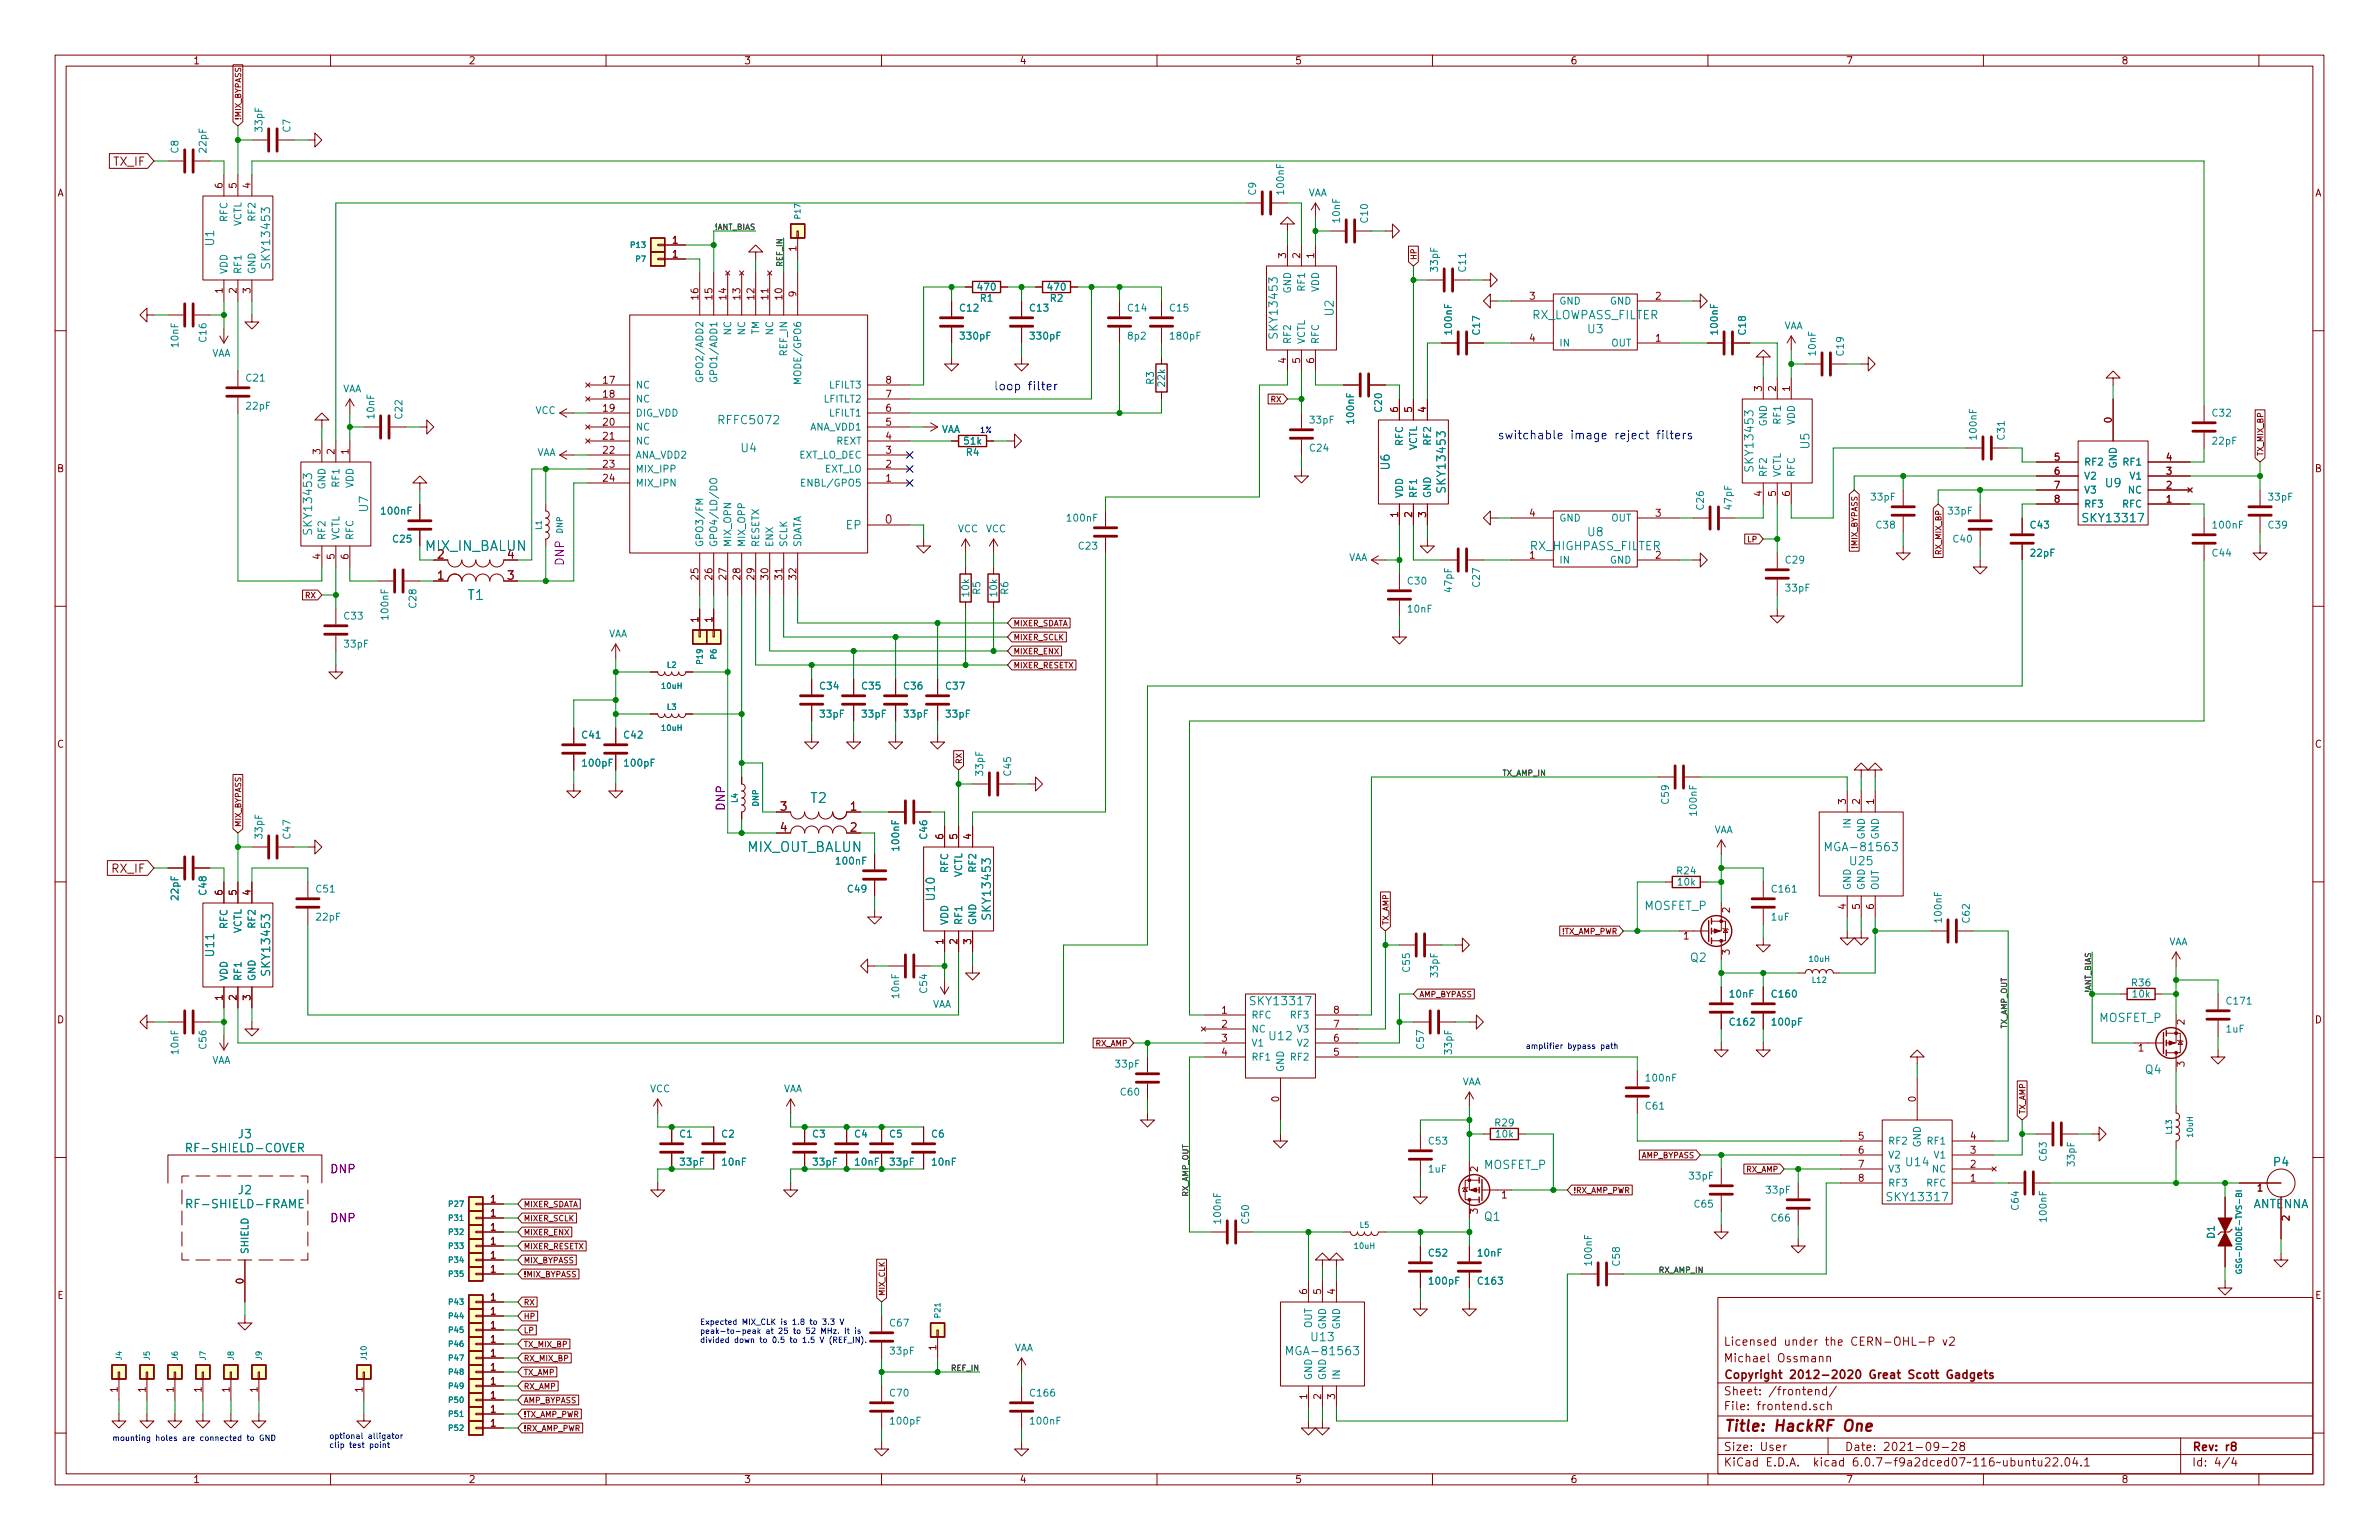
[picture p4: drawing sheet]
<svg xmlns="http://www.w3.org/2000/svg" width="432mm" height="279mm" viewBox="0 0 432 279" stroke-linecap="round" stroke-linejoin="round" font-family="sans-serif">
<defs><g id="words">
<text font-size="2.8" fill="#840000" x="312.8" y="259.7">Title: HackRF One</text>
<g font-size="2.5" fill="#008484">
<text x="77.2" y="99.9">MIX_IN_BALUN</text>
<text x="84.9" y="108.8">T1</text>
<text x="147.1" y="145.7">T2</text>
<text x="135.5" y="154.6">MIX_OUT_BALUN</text>
</g>
<g font-size="2.1" fill="#840000">
<text x="20.6" y="30.1">TX_IF</text>
<text x="160.7" y="95">0</text>
<text x="79.4" y="101.3">2</text>
<text x="92.1" y="101.3">4</text>
<text x="79.4" y="105.2">1</text>
<text x="92.1" y="105.2">3</text>
<text x="141.6" y="147.1">3</text>
<text x="154.3" y="147.1">1</text>
<text x="141.6" y="150.9">4</text>
<text x="154.3" y="150.9">2</text>
<text x="20.4" y="158.4">RX_IF</text>
<text x="312.8" y="244.1">Licensed under the CERN-OHL-P v2</text>
<text x="312.8" y="250.2">Copyright 2012-2020 Great Scott Gadgets</text>
<text x="312.8" y="247.1">Michael Ossmann</text>
<text x="312.8" y="255.9">File: frontend.sch</text>
<text x="312.8" y="253.2">Sheet: /frontend/</text>
<text x="312.8" y="263.2">Size: User</text>
<text x="334.8" y="263.2">Date: 2021-09-28</text>
<text x="397.8" y="263.2">Rev: r8</text>
<text x="312.8" y="266">KiCad E.D.A. kicad 6.0.7-f9a2dced07~116~ubuntu22.04.1</text>
<text x="397.8" y="266">Id: 4/4</text>
</g>
<g font-size="2.1" fill="#008484">
<text x="38.9" y="44.5" transform="rotate(-90 38.9 44.5)">U1</text>
<text x="49" y="48.3" transform="rotate(-90 49 48.3)">SKY13453</text>
<text x="242.1" y="57.2" transform="rotate(-90 242.1 57.2)">U2</text>
<text x="277.8" y="57.9">RX_LOWPASS_FILTER</text>
<text x="231.9" y="61" transform="rotate(-90 231.9 61)">SKY13453</text>
<text x="288.2" y="60.5">U3</text>
<text x="130.7" y="77">RFFC5072</text>
<text x="134.5" y="82">U4</text>
<text x="328.4" y="81.4" transform="rotate(-90 328.4 81.4)">U5</text>
<text x="252.2" y="85.2" transform="rotate(-90 252.2 85.2)">U6</text>
<text x="262.4" y="89" transform="rotate(-90 262.4 89)">SKY13453</text>
<text x="318.3" y="85.1" transform="rotate(-90 318.3 85.1)">SKY13453</text>
<text x="382.2" y="88.4">U9</text>
<text x="66.8" y="92.8" transform="rotate(-90 66.8 92.8)">U7</text>
<text x="378.4" y="94.7">SKY13317</text>
<text x="56.6" y="96.6" transform="rotate(-90 56.6 96.6)">SKY13453</text>
<text x="153.6" y="96">EP</text>
<text x="277.6" y="99.8">RX_HIGHPASS_FILTER</text>
<text x="288.2" y="97.3">U8</text>
<text x="332" y="154.4">MGA-81563</text>
<text x="335.9" y="157">U25</text>
<text x="169.7" y="163.2" transform="rotate(-90 169.7 163.2)">U10</text>
<text x="179.8" y="166.4" transform="rotate(-90 179.8 166.4)">SKY13453</text>
<text x="298.4" y="165.1">MOSFET_P</text>
<text x="38.9" y="173.4" transform="rotate(-90 38.9 173.4)">U11</text>
<text x="49" y="176.6" transform="rotate(-90 49 176.6)">SKY13453</text>
<text x="306.8" y="174.5">Q2</text>
<text x="227.3" y="182.4">SKY13317</text>
<text x="381" y="185.4">MOSFET_P</text>
<text x="230.5" y="188.7">U12</text>
<text x="389.4" y="194.8">Q4</text>
<text x="34.7" y="209">RF-SHIELD-COVER</text>
<text x="43.3" y="206.5">J3</text>
<text x="269.3" y="212.1">MOSFET_P</text>
<text x="346" y="211.6">U14</text>
<text x="412.7" y="211.6">P4</text>
<text x="34.7" y="219.2">RF-SHIELD-FRAME</text>
<text x="43.3" y="216.7">J2</text>
<text x="269.4" y="221.5">Q1</text>
<text x="342.8" y="217.9">SKY13317</text>
<text x="408.8" y="219.2">ANTENNA</text>
<text x="234.3" y="245.9">MGA-81563</text>
<text x="238.1" y="243.3">U13</text>
</g>
<g font-size="2.1" fill="#0000c2">
<text x="180.3" y="70.8">loop filter</text>
<text x="271.8" y="79.7">switchable image reject filters</text>
</g>
<g font-size="2.1" fill="#840084">
<text x="102.4" y="102.6" transform="rotate(-90 102.4 102.6)">DNP</text>
<text x="131.6" y="147" transform="rotate(-90 131.6 147)">DNP</text>
<text x="60" y="212.9">DNP</text>
<text x="60" y="221.7">DNP</text>
</g>
<g font-size="1.8" fill="#840000">
<text x="35" y="11.7">1</text>
<text x="85" y="11.7">2</text>
<text x="135" y="11.7">3</text>
<text x="185" y="11.7">4</text>
<text x="235" y="11.7">5</text>
<text x="285" y="11.7">6</text>
<text x="335" y="11.7">7</text>
<text x="385" y="11.7">8</text>
<text x="10.3" y="35.6">A</text>
<text x="40.4" y="34.1" transform="rotate(-90 40.4 34.1)">6</text>
<text x="42.9" y="34.1" transform="rotate(-90 42.9 34.1)">5</text>
<text x="45.5" y="34.1" transform="rotate(-90 45.5 34.1)">4</text>
<text x="420.1" y="35.6">A</text>
<text x="122.1" y="44.2">1</text>
<text x="122.1" y="46.7">1</text>
<text x="144.5" y="45.6" transform="rotate(-90 144.5 45.6)">1</text>
<text x="233.4" y="46.8" transform="rotate(-90 233.4 46.8)">3</text>
<text x="236" y="46.8" transform="rotate(-90 236 46.8)">2</text>
<text x="238.5" y="46.8" transform="rotate(-90 238.5 46.8)">1</text>
<text x="40.4" y="53.2" transform="rotate(-90 40.4 53.2)">1</text>
<text x="42.9" y="53.2" transform="rotate(-90 42.9 53.2)">2</text>
<text x="45.5" y="53.2" transform="rotate(-90 45.5 53.2)">3</text>
<text x="144.5" y="53.8" transform="rotate(-90 144.5 53.8)">9</text>
<text x="126.7" y="54.3" transform="rotate(-90 126.7 54.3)">16</text>
<text x="129.3" y="54.3" transform="rotate(-90 129.3 54.3)">15</text>
<text x="131.8" y="54.3" transform="rotate(-90 131.8 54.3)">14</text>
<text x="134.4" y="54.3" transform="rotate(-90 134.4 54.3)">13</text>
<text x="136.9" y="54.3" transform="rotate(-90 136.9 54.3)">12</text>
<text x="139.4" y="54.3" transform="rotate(-90 139.4 54.3)">11</text>
<text x="142" y="54.3" transform="rotate(-90 142 54.3)">10</text>
<text x="277.6" y="54.4">3</text>
<text x="300.5" y="54.4">2</text>
<text x="233.4" y="65.9" transform="rotate(-90 233.4 65.9)">4</text>
<text x="236" y="65.9" transform="rotate(-90 236 65.9)">5</text>
<text x="238.5" y="65.9" transform="rotate(-90 238.5 65.9)">6</text>
<text x="277.6" y="62">4</text>
<text x="300.5" y="62">1</text>
<text x="109.5" y="69.6">17</text>
<text x="160.8" y="69.6">8</text>
<text x="319.8" y="71" transform="rotate(-90 319.8 71)">3</text>
<text x="322.3" y="71" transform="rotate(-90 322.3 71)">2</text>
<text x="324.9" y="71" transform="rotate(-90 324.9 71)">1</text>
<text x="109.5" y="72.1">18</text>
<text x="109.5" y="74.7">19</text>
<text x="109.5" y="77.2">20</text>
<text x="160.8" y="77.2">5</text>
<text x="160.8" y="74.7">6</text>
<text x="160.8" y="72.1">7</text>
<text x="253.7" y="74.8" transform="rotate(-90 253.7 74.8)">6</text>
<text x="256.3" y="74.8" transform="rotate(-90 256.3 74.8)">5</text>
<text x="258.8" y="74.8" transform="rotate(-90 258.8 74.8)">4</text>
<text x="383.3" y="76.7" transform="rotate(-90 383.3 76.7)">0</text>
<text x="58.2" y="82.4" transform="rotate(-90 58.2 82.4)">3</text>
<text x="60.7" y="82.4" transform="rotate(-90 60.7 82.4)">2</text>
<text x="63.2" y="82.4" transform="rotate(-90 63.2 82.4)">1</text>
<text x="109.5" y="79.8">21</text>
<text x="109.5" y="82.3">22</text>
<text x="160.8" y="82.3">3</text>
<text x="160.8" y="79.8">4</text>
<text x="372.9" y="83.6">5</text>
<text x="393.2" y="83.6">4</text>
<text x="10.3" y="85.7">B</text>
<text x="109.5" y="84.8">23</text>
<text x="109.5" y="87.4">24</text>
<text x="160.8" y="87.4">1</text>
<text x="160.8" y="84.8">2</text>
<text x="372.9" y="86.1">6</text>
<text x="372.9" y="88.6">7</text>
<text x="393.2" y="88.6">2</text>
<text x="393.2" y="86.1">3</text>
<text x="420.1" y="85.7">B</text>
<text x="253.7" y="93.8" transform="rotate(-90 253.7 93.8)">1</text>
<text x="256.3" y="93.8" transform="rotate(-90 256.3 93.8)">2</text>
<text x="258.8" y="93.8" transform="rotate(-90 258.8 93.8)">3</text>
<text x="277.6" y="93.7">4</text>
<text x="300.5" y="93.7">3</text>
<text x="319.8" y="90" transform="rotate(-90 319.8 90)">4</text>
<text x="322.3" y="90" transform="rotate(-90 322.3 90)">5</text>
<text x="324.9" y="90" transform="rotate(-90 324.9 90)">6</text>
<text x="372.9" y="91.2">8</text>
<text x="393.2" y="91.2">1</text>
<text x="58.2" y="101.5" transform="rotate(-90 58.2 101.5)">4</text>
<text x="60.7" y="101.5" transform="rotate(-90 60.7 101.5)">5</text>
<text x="63.2" y="101.5" transform="rotate(-90 63.2 101.5)">6</text>
<text x="277.6" y="101.3">1</text>
<text x="300.5" y="101.3">2</text>
<text x="126.7" y="105.1" transform="rotate(-90 126.7 105.1)">25</text>
<text x="129.3" y="105.1" transform="rotate(-90 129.3 105.1)">26</text>
<text x="131.8" y="105.1" transform="rotate(-90 131.8 105.1)">27</text>
<text x="134.4" y="105.1" transform="rotate(-90 134.4 105.1)">28</text>
<text x="136.9" y="105.1" transform="rotate(-90 136.9 105.1)">29</text>
<text x="139.4" y="105.1" transform="rotate(-90 139.4 105.1)">30</text>
<text x="142" y="105.1" transform="rotate(-90 142 105.1)">31</text>
<text x="144.5" y="105.1" transform="rotate(-90 144.5 105.1)">32</text>
<text x="126.7" y="112.9" transform="rotate(-90 126.7 112.9)">1</text>
<text x="129.3" y="112.9" transform="rotate(-90 129.3 112.9)">1</text>
<text x="10.3" y="135.6">C</text>
<text x="420.1" y="135.6">C</text>
<text x="335" y="145.9" transform="rotate(-90 335 145.9)">3</text>
<text x="337.6" y="145.9" transform="rotate(-90 337.6 145.9)">2</text>
<text x="340.1" y="145.9" transform="rotate(-90 340.1 145.9)">1</text>
<text x="171.2" y="152.3" transform="rotate(-90 171.2 152.3)">6</text>
<text x="173.7" y="152.3" transform="rotate(-90 173.7 152.3)">5</text>
<text x="176.3" y="152.3" transform="rotate(-90 176.3 152.3)">4</text>
<text x="40.4" y="162.4" transform="rotate(-90 40.4 162.4)">6</text>
<text x="42.9" y="162.4" transform="rotate(-90 42.9 162.4)">5</text>
<text x="45.5" y="162.4" transform="rotate(-90 45.5 162.4)">4</text>
<text x="313.9" y="165.6" transform="rotate(-90 313.9 165.6)">2</text>
<text x="335" y="165" transform="rotate(-90 335 165)">4</text>
<text x="337.6" y="165" transform="rotate(-90 337.6 165)">5</text>
<text x="340.1" y="165" transform="rotate(-90 340.1 165)">6</text>
<text x="171.2" y="171.3" transform="rotate(-90 171.2 171.3)">1</text>
<text x="173.7" y="171.3" transform="rotate(-90 173.7 171.3)">2</text>
<text x="176.3" y="171.3" transform="rotate(-90 176.3 171.3)">3</text>
<text x="305.6" y="170.4">1</text>
<text x="313.9" y="173.2" transform="rotate(-90 313.9 173.2)">3</text>
<text x="10.3" y="185.7">D</text>
<text x="40.4" y="181.5" transform="rotate(-90 40.4 181.5)">1</text>
<text x="42.9" y="181.5" transform="rotate(-90 42.9 181.5)">2</text>
<text x="45.5" y="181.5" transform="rotate(-90 45.5 181.5)">3</text>
<text x="221.8" y="183.9">1</text>
<text x="242.1" y="183.9">8</text>
<text x="396.5" y="185.9" transform="rotate(-90 396.5 185.9)">2</text>
<text x="420.1" y="185.7">D</text>
<text x="221.8" y="186.4">2</text>
<text x="221.8" y="189">3</text>
<text x="221.8" y="191.5">4</text>
<text x="242.1" y="191.5">5</text>
<text x="242.1" y="189">6</text>
<text x="242.1" y="186.4">7</text>
<text x="388.1" y="190.8">1</text>
<text x="396.5" y="193.5" transform="rotate(-90 396.5 193.5)">3</text>
<text x="232.2" y="199.9" transform="rotate(-90 232.2 199.9)">0</text>
<text x="347.7" y="199.9" transform="rotate(-90 347.7 199.9)">0</text>
<text x="337.3" y="206.8">5</text>
<text x="337.3" y="209.3">6</text>
<text x="357.6" y="209.3">3</text>
<text x="357.6" y="206.8">4</text>
<text x="268.2" y="212.6" transform="rotate(-90 268.2 212.6)">2</text>
<text x="337.3" y="211.8">7</text>
<text x="337.3" y="214.4">8</text>
<text x="357.6" y="214.4">1</text>
<text x="357.6" y="211.8">2</text>
<text x="89" y="220.7">1</text>
<text x="89" y="218.2">1</text>
<text x="268.2" y="220.2" transform="rotate(-90 268.2 220.2)">3</text>
<text x="272.6" y="217.4">1</text>
<text x="409.7" y="216.2">1</text>
<text x="415.5" y="221.5" transform="rotate(-90 415.5 221.5)">2</text>
<text x="89" y="225.8">1</text>
<text x="89" y="223.3">1</text>
<text x="44.2" y="232.9" transform="rotate(-90 44.2 232.9)">0</text>
<text x="89" y="230.9">1</text>
<text x="89" y="228.3">1</text>
<text x="10.4" y="235.7">E</text>
<text x="89" y="238.5">1</text>
<text x="89" y="236">1</text>
<text x="237.2" y="234.8" transform="rotate(-90 237.2 234.8)">6</text>
<text x="239.8" y="234.8" transform="rotate(-90 239.8 234.8)">5</text>
<text x="242.3" y="234.8" transform="rotate(-90 242.3 234.8)">4</text>
<text x="420.2" y="235.7">E</text>
<text x="89" y="243.6">1</text>
<text x="89" y="241">1</text>
<text x="169.9" y="245" transform="rotate(-90 169.9 245)">1</text>
<text x="89" y="248.7">1</text>
<text x="89" y="246.1">1</text>
<text x="89" y="251.2">1</text>
<text x="21.3" y="252.6" transform="rotate(-90 21.3 252.6)">1</text>
<text x="26.4" y="252.6" transform="rotate(-90 26.4 252.6)">1</text>
<text x="31.5" y="252.6" transform="rotate(-90 31.5 252.6)">1</text>
<text x="36.6" y="252.6" transform="rotate(-90 36.6 252.6)">1</text>
<text x="41.7" y="252.6" transform="rotate(-90 41.7 252.6)">1</text>
<text x="46.7" y="252.6" transform="rotate(-90 46.7 252.6)">1</text>
<text x="65.8" y="252.6" transform="rotate(-90 65.8 252.6)">1</text>
<text x="89" y="253.7">1</text>
<text x="89" y="256.3">1</text>
<text x="237.2" y="253.9" transform="rotate(-90 237.2 253.9)">1</text>
<text x="239.8" y="253.9" transform="rotate(-90 239.8 253.9)">2</text>
<text x="242.3" y="253.9" transform="rotate(-90 242.3 253.9)">3</text>
<text x="89" y="258.8">1</text>
<text x="35" y="269.1">1</text>
<text x="85" y="269.1">2</text>
<text x="135" y="269.1">3</text>
<text x="185" y="269.1">4</text>
<text x="235" y="269.1">5</text>
<text x="285" y="269.1">6</text>
<text x="335" y="269.1">7</text>
<text x="385" y="269.1">8</text>
</g>
<g font-size="1.8" fill="#008484">
<text x="47.6" y="23.8" transform="rotate(-90 47.6 23.8)">33pF</text>
<text x="52.7" y="23.9" transform="rotate(-90 52.7 23.9)">C7</text>
<text x="32.4" y="27.8" transform="rotate(-90 32.4 27.8)">C8</text>
<text x="37.5" y="27.6" transform="rotate(-90 37.5 27.6)">22pF</text>
<text x="228" y="35.4" transform="rotate(-90 228 35.4)">C9</text>
<text x="233" y="35.1" transform="rotate(-90 233 35.1)">100nF</text>
<text x="237.3" y="35.6">VAA</text>
<text x="41.3" y="40.2" transform="rotate(-90 41.3 40.2)">RFC</text>
<text x="43.8" y="41.2" transform="rotate(-90 43.8 41.2)">VCTL</text>
<text x="46.4" y="39.9" transform="rotate(-90 46.4 39.9)">RF2</text>
<text x="243.2" y="40.3" transform="rotate(-90 243.2 40.3)">10nF</text>
<text x="248.3" y="40.3" transform="rotate(-90 248.3 40.3)">C10</text>
<text x="41.3" y="49.8" transform="rotate(-90 41.3 49.8)">VDD</text>
<text x="43.8" y="49.8" transform="rotate(-90 43.8 49.8)">RF1</text>
<text x="46.4" y="49.8" transform="rotate(-90 46.4 49.8)">GND</text>
<text x="177.6" y="52.7">470</text>
<text x="190.3" y="52.7">470</text>
<text x="234.3" y="53.2" transform="rotate(-90 234.3 53.2)">GND</text>
<text x="236.9" y="52.6" transform="rotate(-90 236.9 52.6)">RF1</text>
<text x="239.4" y="53" transform="rotate(-90 239.4 53)">VDD</text>
<text x="261" y="49.2" transform="rotate(-90 261 49.2)">33pF</text>
<text x="266.1" y="49.2" transform="rotate(-90 266.1 49.2)">C11</text>
<text x="174.3" y="56.5">C12</text>
<text x="177.9" y="54.7">R1</text>
<text x="187" y="56.5">C13</text>
<text x="190.6" y="54.7">R2</text>
<text x="204.8" y="56.5">C14</text>
<text x="212.4" y="56.5">C15</text>
<text x="283" y="55.2">GND</text>
<text x="292.2" y="55.2">GND</text>
<text x="323.7" y="59.7">VAA</text>
<text x="32.4" y="62.9" transform="rotate(-90 32.4 62.9)">10nF</text>
<text x="37.5" y="62" transform="rotate(-90 37.5 62)">C16</text>
<text x="38.3" y="64.7">VAA</text>
<text x="132.7" y="60.7" transform="rotate(-90 132.7 60.7)">NC</text>
<text x="135.3" y="60.7" transform="rotate(-90 135.3 60.7)">NC</text>
<text x="137.8" y="60.7" transform="rotate(-90 137.8 60.7)">TM</text>
<text x="140.3" y="60.7" transform="rotate(-90 140.3 60.7)">NC</text>
<text x="142.9" y="64.5" transform="rotate(-90 142.9 64.5)">REF_IN</text>
<text x="174.4" y="61.6">330pF</text>
<text x="187.1" y="61.6">330pF</text>
<text x="204.8" y="61.6">8p2</text>
<text x="212.5" y="61.6">180pF</text>
<text x="234.3" y="62.5" transform="rotate(-90 234.3 62.5)">RF2</text>
<text x="236.9" y="62.5" transform="rotate(-90 236.9 62.5)">VCTL</text>
<text x="239.4" y="62.5" transform="rotate(-90 239.4 62.5)">RFC</text>
<text x="263.5" y="60.5" transform="rotate(-90 263.5 60.5)">100nF</text>
<text x="268.6" y="60.7" transform="rotate(-90 268.6 60.7)">C17</text>
<text x="283" y="62.9">IN</text>
<text x="292.4" y="62.9">OUT</text>
<text x="311.8" y="60.5" transform="rotate(-90 311.8 60.5)">100nF</text>
<text x="316.9" y="60.7" transform="rotate(-90 316.9 60.7)">C18</text>
<text x="329.6" y="64.4" transform="rotate(-90 329.6 64.4)">10nF</text>
<text x="334.6" y="64.5" transform="rotate(-90 334.6 64.5)">C19</text>
<text x="44.8" y="69.2">C21</text>
<text x="62.1" y="71.2">VAA</text>
<text x="115.3" y="70.5">NC</text>
<text x="127.6" y="68.4" transform="rotate(-90 127.6 68.4)">GPO2/ADD2</text>
<text x="130.2" y="68.4" transform="rotate(-90 130.2 68.4)">GPO1/ADD1</text>
<text x="145.4" y="68.9" transform="rotate(-90 145.4 68.9)">MODE/GPO6</text>
<text x="150.7" y="70.5">LFILT3</text>
<text x="209.4" y="69.7" transform="rotate(-90 209.4 69.7)">R3</text>
<text x="211.5" y="70.1" transform="rotate(-90 211.5 70.1)">22k</text>
<text x="44.8" y="74.3">22pF</text>
<text x="67.9" y="75.9" transform="rotate(-90 67.9 75.9)">10nF</text>
<text x="73" y="75.9" transform="rotate(-90 73 75.9)">C22</text>
<text x="97.2" y="75.1">VCC</text>
<text x="115.3" y="73">NC</text>
<text x="115.3" y="75.6">DIG_VDD</text>
<text x="149.6" y="73">LFITLT2</text>
<text x="150.7" y="75.6">LFILT1</text>
<text x="237.8" y="76.8">33pF</text>
<text x="245.7" y="76.7" transform="rotate(-90 245.7 76.7)">100nF</text>
<text x="250.8" y="74.7" transform="rotate(-90 250.8 74.7)">C20</text>
<text x="320.7" y="77.3" transform="rotate(-90 320.7 77.3)">GND</text>
<text x="323.2" y="76.7" transform="rotate(-90 323.2 76.7)">RF1</text>
<text x="325.8" y="77.1" transform="rotate(-90 325.8 77.1)">VDD</text>
<text x="401.6" y="75.6">C32</text>
<text x="97.3" y="82.7">VAA</text>
<text x="115.3" y="78.1">NC</text>
<text x="115.3" y="80.6">NC</text>
<text x="115.3" y="83.2">ANA_VDD2</text>
<text x="144.9" y="83.2">EXT_LO_DEC</text>
<text x="146.9" y="78.1">ANA_VDD1</text>
<text x="151.7" y="80.6">REXT</text>
<text x="170.7" y="78.5">VAA</text>
<text x="175.1" y="80.6">51k</text>
<text x="175.4" y="82.7">R4</text>
<text x="237.8" y="81.9">C24</text>
<text x="254.6" y="80.9" transform="rotate(-90 254.6 80.9)">RFC</text>
<text x="257.2" y="81.8" transform="rotate(-90 257.2 81.8)">VCTL</text>
<text x="259.7" y="80.6" transform="rotate(-90 259.7 80.6)">RF2</text>
<text x="358.8" y="79.6" transform="rotate(-90 358.8 79.6)">100nF</text>
<text x="363.9" y="79.7" transform="rotate(-90 363.9 79.7)">C31</text>
<text x="401.7" y="80.6">22pF</text>
<text x="59.1" y="88.8" transform="rotate(-90 59.1 88.8)">GND</text>
<text x="61.6" y="88.2" transform="rotate(-90 61.6 88.2)">RF1</text>
<text x="64.1" y="88.6" transform="rotate(-90 64.1 88.6)">VDD</text>
<text x="115.3" y="85.7">MIX_IPP</text>
<text x="115.3" y="88.3">MIX_IPN</text>
<text x="146.2" y="88.3">ENBL/GPO5</text>
<text x="149.6" y="85.7">EXT_LO</text>
<text x="320.7" y="86.6" transform="rotate(-90 320.7 86.6)">RF2</text>
<text x="323.2" y="86.6" transform="rotate(-90 323.2 86.6)">VCTL</text>
<text x="325.8" y="86.6" transform="rotate(-90 325.8 86.6)">RFC</text>
<text x="378.2" y="84.5">RF2</text>
<text x="378.2" y="87">V2</text>
<text x="378.2" y="89.5">V3</text>
<text x="384.2" y="85" transform="rotate(-90 384.2 85)">GND</text>
<text x="385.5" y="84.5">RF1</text>
<text x="386.3" y="89.5">NC</text>
<text x="386.7" y="87">V1</text>
<text x="69.4" y="93.3">100nF</text>
<text x="193.8" y="94.6">100nF</text>
<text x="254.6" y="90.4" transform="rotate(-90 254.6 90.4)">VDD</text>
<text x="257.2" y="90.4" transform="rotate(-90 257.2 90.4)">RF1</text>
<text x="259.7" y="90.4" transform="rotate(-90 259.7 90.4)">GND</text>
<text x="283" y="94.6">GND</text>
<text x="292.4" y="94.6">OUT</text>
<text x="309.2" y="92.4" transform="rotate(-90 309.2 92.4)">C26</text>
<text x="314.3" y="92.4" transform="rotate(-90 314.3 92.4)">47pF</text>
<text x="339.7" y="90.8">33pF</text>
<text x="340.6" y="95.9">C38</text>
<text x="353.7" y="93.3">33pF</text>
<text x="368.6" y="95.9">C43</text>
<text x="378.2" y="92.1">RF3</text>
<text x="385.2" y="92.1">RFC</text>
<text x="401.8" y="95.9">100nF</text>
<text x="411.8" y="95.9">C39</text>
<text x="411.8" y="90.8">33pF</text>
<text x="59.1" y="98" transform="rotate(-90 59.1 98)">RF2</text>
<text x="61.6" y="98" transform="rotate(-90 61.6 98)">VCTL</text>
<text x="64.1" y="98" transform="rotate(-90 64.1 98)">RFC</text>
<text x="71.4" y="98.4">C25</text>
<text x="127.6" y="99.3" transform="rotate(-90 127.6 99.3)">GPO3/FM</text>
<text x="130.2" y="99.3" transform="rotate(-90 130.2 99.3)">GPO4/LD/DO</text>
<text x="132.7" y="99.3" transform="rotate(-90 132.7 99.3)">MIX_OPN</text>
<text x="135.3" y="99.3" transform="rotate(-90 135.3 99.3)">MIX_OPP</text>
<text x="137.8" y="99.3" transform="rotate(-90 137.8 99.3)">RESETX</text>
<text x="140.3" y="99.3" transform="rotate(-90 140.3 99.3)">ENX</text>
<text x="142.9" y="99.3" transform="rotate(-90 142.9 99.3)">SCLK</text>
<text x="145.4" y="99.3" transform="rotate(-90 145.4 99.3)">SDATA</text>
<text x="173.8" y="96.6">VCC</text>
<text x="178.9" y="96.6">VCC</text>
<text x="195.8" y="99.7">C23</text>
<text x="244.7" y="101.8">VAA</text>
<text x="354.6" y="98.4">C40</text>
<text x="368.6" y="101">22pF</text>
<text x="401.6" y="101">C44</text>
<text x="177.9" y="107.8" transform="rotate(-90 177.9 107.8)">R5</text>
<text x="183" y="107.8" transform="rotate(-90 183 107.8)">R6</text>
<text x="255.6" y="106">C30</text>
<text x="263.5" y="107.3" transform="rotate(-90 263.5 107.3)">47pF</text>
<text x="268.6" y="106.4" transform="rotate(-90 268.6 106.4)">C27</text>
<text x="283" y="102.2">IN</text>
<text x="292.2" y="102.2">GND</text>
<text x="324.2" y="102.2">C29</text>
<text x="324.2" y="107.3">33pF</text>
<text x="62.5" y="112.4">C33</text>
<text x="70.5" y="112.2" transform="rotate(-90 70.5 112.2)">100nF</text>
<text x="75.6" y="110.2" transform="rotate(-90 75.6 110.2)">C28</text>
<text x="175.9" y="108.2" transform="rotate(-90 175.9 108.2)">10k</text>
<text x="181" y="108.2" transform="rotate(-90 181 108.2)">10k</text>
<text x="255.6" y="111.1">10nF</text>
<text x="62.6" y="117.5">33pF</text>
<text x="110.3" y="115.6">VAA</text>
<text x="148.9" y="125.1">C34</text>
<text x="156.5" y="125.1">C35</text>
<text x="164.1" y="125.1">C36</text>
<text x="171.8" y="125.1">C37</text>
<text x="148.9" y="130.2">33pF</text>
<text x="156.6" y="130.2">33pF</text>
<text x="164.2" y="130.2">33pF</text>
<text x="171.8" y="130.2">33pF</text>
<text x="105.7" y="134">C41</text>
<text x="113.3" y="134">C42</text>
<text x="105.9" y="139.1">100pF</text>
<text x="113.5" y="139.1">100pF</text>
<text x="178.4" y="140.6" transform="rotate(-90 178.4 140.6)">33pF</text>
<text x="183.5" y="140.7" transform="rotate(-90 183.5 140.7)">C45</text>
<text x="302.9" y="145.8" transform="rotate(-90 302.9 145.8)">C59</text>
<text x="308" y="147.8" transform="rotate(-90 308 147.8)">100nF</text>
<text x="47.6" y="152.1" transform="rotate(-90 47.6 152.1)">33pF</text>
<text x="52.7" y="152.1" transform="rotate(-90 52.7 152.1)">C47</text>
<text x="163.2" y="154.2" transform="rotate(-90 163.2 154.2)">100nF</text>
<text x="168.3" y="152.1" transform="rotate(-90 168.3 152.1)">C46</text>
<text x="311" y="151.2">VAA</text>
<text x="335.9" y="150.1" transform="rotate(-90 335.9 150.1)">IN</text>
<text x="338.5" y="152.3" transform="rotate(-90 338.5 152.3)">GND</text>
<text x="341" y="152.3" transform="rotate(-90 341 152.3)">GND</text>
<text x="57.5" y="161.9">C51</text>
<text x="151.9" y="156.8">100nF</text>
<text x="153.9" y="161.9">C49</text>
<text x="172.1" y="158.3" transform="rotate(-90 172.1 158.3)">RFC</text>
<text x="174.6" y="159.3" transform="rotate(-90 174.6 159.3)">VCTL</text>
<text x="177.2" y="158" transform="rotate(-90 177.2 158)">RF2</text>
<text x="304.4" y="158.6">R24</text>
<text x="304.6" y="160.7">10k</text>
<text x="321.7" y="161.9">C161</text>
<text x="335.9" y="161.5" transform="rotate(-90 335.9 161.5)">GND</text>
<text x="338.5" y="161.5" transform="rotate(-90 338.5 161.5)">GND</text>
<text x="341" y="161.5" transform="rotate(-90 341 161.5)">OUT</text>
<text x="32.4" y="163.2" transform="rotate(-90 32.4 163.2)">22pF</text>
<text x="37.5" y="162.3" transform="rotate(-90 37.5 162.3)">C48</text>
<text x="57.5" y="167">22pF</text>
<text x="172.1" y="167.9" transform="rotate(-90 172.1 167.9)">VDD</text>
<text x="174.6" y="167.9" transform="rotate(-90 174.6 167.9)">RF1</text>
<text x="177.2" y="167.9" transform="rotate(-90 177.2 167.9)">GND</text>
<text x="321.5" y="167">1uF</text>
<text x="352.4" y="167.2" transform="rotate(-90 352.4 167.2)">100nF</text>
<text x="357.5" y="167.3" transform="rotate(-90 357.5 167.3)">C62</text>
<text x="41.3" y="168.5" transform="rotate(-90 41.3 168.5)">RFC</text>
<text x="43.8" y="169.5" transform="rotate(-90 43.8 169.5)">VCTL</text>
<text x="46.4" y="168.2" transform="rotate(-90 46.4 168.2)">RF2</text>
<text x="393.5" y="171.5">VAA</text>
<text x="41.3" y="178.1" transform="rotate(-90 41.3 178.1)">VDD</text>
<text x="43.8" y="178.1" transform="rotate(-90 43.8 178.1)">RF1</text>
<text x="46.4" y="178.1" transform="rotate(-90 46.4 178.1)">GND</text>
<text x="255.9" y="176.3" transform="rotate(-90 255.9 176.3)">C55</text>
<text x="261" y="177.2" transform="rotate(-90 261 177.2)">33pF</text>
<text x="387" y="178.9">R36</text>
<text x="163.2" y="181" transform="rotate(-90 163.2 181)">10nF</text>
<text x="168.3" y="180.1" transform="rotate(-90 168.3 180.1)">C54</text>
<text x="169.1" y="182.8">VAA</text>
<text x="227.1" y="184.8">RFC</text>
<text x="234.4" y="184.8">RF3</text>
<text x="314" y="181">10nF</text>
<text x="321.7" y="181">C160</text>
<text x="387.1" y="181">10k</text>
<text x="404.3" y="182.2">C171</text>
<text x="32.4" y="191.2" transform="rotate(-90 32.4 191.2)">10nF</text>
<text x="37.5" y="190.2" transform="rotate(-90 37.5 190.2)">C56</text>
<text x="227.1" y="187.3">NC</text>
<text x="227.1" y="189.9">V1</text>
<text x="235.6" y="189.9">V2</text>
<text x="235.6" y="187.3">V3</text>
<text x="258.4" y="190.2" transform="rotate(-90 258.4 190.2)">C57</text>
<text x="263.5" y="191.2" transform="rotate(-90 263.5 191.2)">33pF</text>
<text x="314.1" y="186.1">C162</text>
<text x="321.8" y="186.1">100pF</text>
<text x="404.1" y="187.3">1uF</text>
<text x="38.3" y="193">VAA</text>
<text x="202.5" y="193.7">33pF</text>
<text x="227.1" y="192.4">RF1</text>
<text x="233" y="194.6" transform="rotate(-90 233 194.6)">GND</text>
<text x="234.4" y="192.4">RF2</text>
<text x="265.3" y="196.9">VAA</text>
<text x="298.9" y="196.2">100nF</text>
<text x="117.9" y="198.2">VCC</text>
<text x="142.1" y="198.2">VAA</text>
<text x="203.5" y="198.8">C60</text>
<text x="298.8" y="201.3">C61</text>
<text x="123.4" y="206.4">C1</text>
<text x="131" y="206.4">C2</text>
<text x="147.5" y="206.4">C3</text>
<text x="155.1" y="206.4">C4</text>
<text x="161.5" y="206.4">C5</text>
<text x="169.1" y="206.4">C6</text>
<text x="259.4" y="207.6">C53</text>
<text x="271.4" y="204.3">R29</text>
<text x="271.6" y="206.4">10k</text>
<text x="342.6" y="207.6">RF2</text>
<text x="348.6" y="208.1" transform="rotate(-90 348.6 208.1)">GND</text>
<text x="350" y="207.6">RF1</text>
<text x="123.5" y="211.5">33pF</text>
<text x="131.2" y="211.5">10nF</text>
<text x="147.7" y="211.5">33pF</text>
<text x="155.3" y="211.5">10nF</text>
<text x="161.6" y="211.5">33pF</text>
<text x="169.3" y="211.5">10nF</text>
<text x="259.3" y="212.7">1uF</text>
<text x="306.7" y="214">33pF</text>
<text x="342.6" y="210.2">V2</text>
<text x="342.6" y="212.7">V3</text>
<text x="342.6" y="215.3">RF3</text>
<text x="349.7" y="215.3">RFC</text>
<text x="350.8" y="212.7">NC</text>
<text x="351.1" y="210.2">V1</text>
<text x="371.5" y="210.6" transform="rotate(-90 371.5 210.6)">C63</text>
<text x="376.6" y="211.5" transform="rotate(-90 376.6 211.5)">33pF</text>
<text x="221.6" y="221.8" transform="rotate(-90 221.6 221.8)">100nF</text>
<text x="226.7" y="221.9" transform="rotate(-90 226.7 221.9)">C50</text>
<text x="307.6" y="219.1">C65</text>
<text x="320.6" y="216.5">33pF</text>
<text x="321.6" y="221.6">C66</text>
<text x="366.4" y="219.4" transform="rotate(-90 366.4 219.4)">C64</text>
<text x="371.5" y="221.5" transform="rotate(-90 371.5 221.5)">100nF</text>
<text x="45.1" y="227.6" transform="rotate(-90 45.1 227.6)">SHIELD</text>
<text x="259.4" y="228">C52</text>
<text x="268.3" y="228">10nF</text>
<text x="402" y="224.7" transform="rotate(-90 402 224.7)">D1</text>
<text x="259.5" y="233">100pF</text>
<text x="268.4" y="233">C163</text>
<text x="288.9" y="229.4" transform="rotate(-90 288.9 229.4)">100nF</text>
<text x="294" y="229.6" transform="rotate(-90 294 229.6)">C58</text>
<text x="161.6" y="240.7">C67</text>
<text x="161.6" y="245.7">33pF</text>
<text x="184" y="245.2">VAA</text>
<text x="238.1" y="241" transform="rotate(-90 238.1 241)">OUT</text>
<text x="240.7" y="241.2" transform="rotate(-90 240.7 241.2)">GND</text>
<text x="243.2" y="241.2" transform="rotate(-90 243.2 241.2)">GND</text>
<text x="238.1" y="250.4" transform="rotate(-90 238.1 250.4)">GND</text>
<text x="240.7" y="250.4" transform="rotate(-90 240.7 250.4)">GND</text>
<text x="243.2" y="250.4" transform="rotate(-90 243.2 250.4)">IN</text>
<text x="161.6" y="253.4">C70</text>
<text x="187.1" y="253.4">C166</text>
<text x="161.7" y="258.4">100pF</text>
<text x="187.1" y="258.4">100nF</text>
</g>
<g font-size="1.4" fill="#840000">
<text x="43.8" y="21.8" transform="rotate(-90 43.8 21.8)">!MIX_BYPASS</text>
<text x="257.1" y="47.2" transform="rotate(-90 257.1 47.2)">HP</text>
<text x="230.7" y="73">RX</text>
<text x="410.8" y="82.8" transform="rotate(-90 410.8 82.8)">TX_MIX_BP</text>
<text x="317.2" y="98.4">LP</text>
<text x="337.1" y="99.5" transform="rotate(-90 337.1 99.5)">!MIX_BYPASS</text>
<text x="352.4" y="100.5" transform="rotate(-90 352.4 100.5)">RX_MIX_BP</text>
<text x="55.4" y="108.5">RX</text>
<text x="183.9" y="113.6">MIXER_SDATA</text>
<text x="183.9" y="116.2">MIXER_SCLK</text>
<text x="183.9" y="118.7">MIXER_ENX</text>
<text x="183.9" y="121.2">MIXER_RESETX</text>
<text x="174.6" y="138.7" transform="rotate(-90 174.6 138.7)">RX</text>
<text x="43.8" y="150.1" transform="rotate(-90 43.8 150.1)">MIX_BYPASS</text>
<text x="252" y="167.9" transform="rotate(-90 252 167.9)">TX_AMP</text>
<text x="283.3" y="169.5">!TX_AMP_PWR</text>
<text x="257.6" y="180.9">AMP_BYPASS</text>
<text x="198.8" y="189.8">RX_AMP</text>
<text x="367.6" y="202.2" transform="rotate(-90 367.6 202.2)">TX_AMP</text>
<text x="297.8" y="210.1">AMP_BYPASS</text>
<text x="316.9" y="212.7">RX_AMP</text>
<text x="95" y="219">MIXER_SDATA</text>
<text x="95" y="221.6">MIXER_SCLK</text>
<text x="285.5" y="216.5">!RX_AMP_PWR</text>
<text x="95" y="224.1">MIXER_ENX</text>
<text x="95" y="226.6">MIXER_RESETX</text>
<text x="95" y="231.7">!MIX_BYPASS</text>
<text x="95" y="229.2">MIX_BYPASS</text>
<text x="95" y="236.8">RX</text>
<text x="95" y="239.3">HP</text>
<text x="160.6" y="235.2" transform="rotate(-90 160.6 235.2)">MIX_CLK</text>
<text x="95" y="244.4">TX_MIX_BP</text>
<text x="95" y="241.9">LP</text>
<text x="95" y="247">RX_MIX_BP</text>
<text x="95" y="249.5">TX_AMP</text>
<text x="95" y="254.6">AMP_BYPASS</text>
<text x="95" y="252">RX_AMP</text>
<text x="95" y="257.1">!TX_AMP_PWR</text>
<text x="95" y="259.7">!RX_AMP_PWR</text>
</g>
<g font-size="1.4">
<text x="129.6" y="41.7">!ANT_BIAS</text>
<text x="142" y="48.2" transform="rotate(-90 142 48.2)">REF_IN</text>
<text x="272.7" y="140.8">TX_AMP_IN</text>
<text x="379.5" y="180.3" transform="rotate(-90 379.5 180.3)">!ANT_BIAS</text>
<text x="364.3" y="186.7" transform="rotate(-90 364.3 186.7)">TX_AMP_OUT</text>
<text x="215.7" y="217.2" transform="rotate(-90 215.7 217.2)">RX_AMP_OUT</text>
<text x="301" y="230.9">RX_AMP_IN</text>
<text x="172.8" y="248.7">REF_IN</text>
</g>
<g font-size="1.4" fill="#008484">
<text x="145.3" y="39.6" transform="rotate(-90 145.3 39.6)">P17</text>
<text x="114.6" y="45">P13</text>
<text x="115.4" y="47.5">P7</text>
<text x="98.3" y="96.1" transform="rotate(-90 98.3 96.1)">L1</text>
<text x="102.1" y="96.7" transform="rotate(-90 102.1 96.7)">DNP</text>
<text x="130" y="119.5" transform="rotate(-90 130 119.5)">P6</text>
<text x="120.2" y="125">10uH</text>
<text x="121.1" y="121.2">L2</text>
<text x="127.5" y="120.4" transform="rotate(-90 127.5 120.4)">P19</text>
<text x="121.1" y="128.8">L3</text>
<text x="120.2" y="132.6">10uH</text>
<text x="133.9" y="145.6" transform="rotate(-90 133.9 145.6)">L4</text>
<text x="137.7" y="146.3" transform="rotate(-90 137.7 146.3)">DNP</text>
<text x="328.5" y="174.5">10uH</text>
<text x="329" y="178.3">L12</text>
<text x="394.2" y="205.7" transform="rotate(-90 394.2 205.7)">L13</text>
<text x="398" y="206.2" transform="rotate(-90 398 206.2)">10uH</text>
<text x="81.5" y="221.5">P31</text>
<text x="81.5" y="218.9">P27</text>
<text x="81.5" y="226.6">P33</text>
<text x="81.5" y="224">P32</text>
<text x="245.9" y="226.6">10uH</text>
<text x="246.8" y="222.8">L5</text>
<text x="81.5" y="231.6">P35</text>
<text x="81.5" y="229.1">P34</text>
<text x="406.9" y="230.1" transform="rotate(-90 406.9 230.1)">GSG-DIODE-TVS-BI</text>
<text x="81.5" y="239.3">P44</text>
<text x="81.5" y="236.7">P43</text>
<text x="170.7" y="239" transform="rotate(-90 170.7 239)">P21</text>
<text x="81.5" y="244.3">P46</text>
<text x="81.5" y="241.8">P45</text>
<text x="22.1" y="246.7" transform="rotate(-90 22.1 246.7)">J4</text>
<text x="27.2" y="246.7" transform="rotate(-90 27.2 246.7)">J5</text>
<text x="32.3" y="246.7" transform="rotate(-90 32.3 246.7)">J6</text>
<text x="37.3" y="246.7" transform="rotate(-90 37.3 246.7)">J7</text>
<text x="42.4" y="246.7" transform="rotate(-90 42.4 246.7)">J8</text>
<text x="47.5" y="246.7" transform="rotate(-90 47.5 246.7)">J9</text>
<text x="66.5" y="246.7" transform="rotate(-90 66.5 246.7)">J10</text>
<text x="81.5" y="249.4">P48</text>
<text x="81.5" y="246.9">P47</text>
<text x="81.5" y="252">P49</text>
<text x="81.5" y="254.5">P50</text>
<text x="81.5" y="257">P51</text>
<text x="81.5" y="259.6">P52</text>
</g>
<g font-size="1.4" fill="#0000c2">
<text x="177.8" y="78.5">1%</text>
<text x="276.9" y="190.3">amplifier bypass path</text>
<text x="127" y="240.4">Expected MIX_CLK is 1.8 to 3.3 V</text>
<text x="127" y="242">peak-to-peak at 25 to 52 MHz. It is</text>
<text x="127" y="243.6">divided down to 0.5 to 1.5 V (REF_IN).</text>
<text x="20.3" y="261.4">mounting holes are connected to GND</text>
<text x="59.7" y="261">optional alligator</text>
<text x="59.7" y="262.7">clip test point</text>
</g>
</g></defs>
<g fill="none" stroke="#840000" stroke-width=".18">
<path d="M10 10h411.8v259.4h-411.8zM12 12h407.8v255.4h-407.8zM42.3 11.8h1.8v10.3l-.9 .8-.9-.8zM60 10v2M110 10v2M160 10v2M210 10v2M260 10v2M310 10v2M360 10v2M410 10v2M19.8 27.9h7l1.1 1.3-1.1 1.3h-7z"/>
<path d="M30.5 29.2h2.8M35.3 29.2h2.8M36.8 35.6h12.7v15.2h-12.7zM40.6 31.8v3.8M43.2 31.8v3.8M45.7 31.8v3.8M45.7 25.4h2.8M50.5 25.4h2.8M55.9 25.4h1.2v-1.3l1.3 1.3-1.3 1.3v-1.3M226.1 36.8h2.8M230.9 36.8h2.8M238.8 36.8v2.6"/>
<path d="M238.8 36.8l-.8 1.3M238.8 36.8l.7 1.3M10 60h2M26.7 57.2v-1.3l-1.3 1.3 1.3 1.2v-1.2h1.2M30.5 57.2h2.8M35.3 57.2h2.8M40.6 50.8v3.8M40.6 59.7v2.5M43.2 50.8v3.8M45.7 57.2v1.2h1.3l-1.3 1.3-1.3-1.3h1.3M45.7 50.8v3.8M114.3 57.2h43.2v43.1h-43.2z"/>
<path d="M119.4 44.3h1.2v.3h-1.2zM119.4 46.9h1.2v.2h-1.2zM120.6 44.5h3.9M120.6 47h3.9M127 49.5v7.7M129.5 49.5v7.7M131.7 49.1l.8 .8M132.1 49.5v7.7M132.5 49.1l-.8 .8M134.2 49.1l.8 .8M134.6 49.5v7.7M135 49.1l-.8 .8"/>
<path d="M137.2 45.7h1.2l-1.2-1.2-1.3 1.2h1.3v1.3M137.2 49.5v7.7M139.3 49.1l.8 .8M139.7 49.5v7.7M140.1 49.1l-.8 .8M142.2 49.5v7.7M144.7 41.9h.2v1.3h-.2zM144.8 43.2v3.8M144.8 49.5v7.7M172.7 54.6v2.8M172.7 59.4v2.8M175.3 52.1h1.2"/>
<path d="M181.6 52.1h1.3M185.4 54.6v2.8M185.4 59.4v2.8M188 52.1h1.2M194.3 52.1h1.3M203.2 54.6v2.8M203.2 59.4v2.8M210.8 54.6v2.8M210.8 59.4v2.8M229.9 48.3h12.7v15.2h-12.7zM233.7 40.6h1.2l-1.2-1.2-1.3 1.2h1.3v1.3M233.7 44.5v3.8"/>
<path d="M236.2 44.5v3.8M238.8 44.5v3.8M241.3 41.9h2.8M246.1 41.9h2.8M251.5 41.9h1.2v-1.3l1.3 1.3-1.3 1.3v-1.3M255.7 44.7h1.7v2.8l-.9 .8-.8-.8zM259.1 50.8h2.8M263.9 50.8h2.8M269.2 50.8h1.3v-1.3l1.3 1.3-1.3 1.3v-1.3M270.5 54.6v-1.3l-1.3 1.3 1.3 1.3v-1.3h1.3M274.3 54.6h7.6M281.9 53.3h15.3v10.2h-15.3z"/>
<path d="M297.2 54.6h7.6M307.3 54.6h1.3v-1.3l1.3 1.3-1.3 1.3v-1.3M419.8 60h2M39.9 61l.7 1.2M41.4 61l-.8 1.2M43.2 67.3v2.8M43.2 72.1v2.8M58.4 76.2h1.3l-1.3-1.3-1.3 1.3h1.3v1.3M63.5 72.4v2.5M63.5 72.4l-.8 1.3M63.5 72.4l.8 1.3M66 77.5h2.8"/>
<path d="M70.9 77.5h2.8M76.2 77.5h1.3v-1.3l1.2 1.3-1.2 1.2v-1.2M101.6 74.9l1.3 .8M101.6 74.9h2.5M102.9 74.2l-1.3 .7M106.3 69.5l.8 .7M106.3 72l.8 .8M106.3 77.1l.8 .8M106.3 79.6l.8 .8M106.7 77.5h7.6M106.7 69.9h7.6M106.7 74.9h7.6"/>
<path d="M106.7 72.4h7.6M107.1 77.1l-.8 .8M107.1 69.5l-.8 .7M107.1 72l-.8 .8M107.1 79.6l-.8 .8M157.5 77.5h7.6M157.5 69.9h7.6M157.5 74.9h7.6M157.5 72.4h7.6M167.6 77.5h2.6M168.9 76.7l1.3 .8M170.2 77.5l-1.3 .7"/>
<path d="M172.7 64.8v1.2h1.3l-1.3 1.3-1.3-1.3h1.3M185.4 64.8v1.2h1.3l-1.3 1.3-1.3-1.3h1.3M210.8 64.8v1.2M210.8 71.1v1.3M230.2 71.5h2.7l.8 .9-.8 .9h-2.7zM233.7 63.5v3.8M236.2 63.5v3.8M236.2 74.9v2.8M236.2 79.8v2.8M238.8 63.5v3.8M243.8 69.9h2.8M248.7 69.9h2.8"/>
<path d="M250.2 76.2h12.7v15.2h-12.7zM254 72.4v3.8M256.5 72.4v3.8M259.1 72.4v3.8M261.6 62.2h2.8M266.4 62.2h2.8M274.3 62.2h7.6M297.2 62.2h7.6M309.9 62.2h2.8M314.7 62.2h2.8M316.2 72.4h12.7v15.2h-12.7zM320 64.8h1.3l-1.3-1.3-1.2 1.3h1.2v1.2"/>
<path d="M320 68.6v3.8M322.6 68.6v3.8M325.1 61l-.7 1.2M325.1 61v2.5M325.1 68.6v3.8M325.1 61l.8 1.2M327.7 66h2.8M332.5 66h2.8M337.8 66h1.3v-1.2l1.3 1.2-1.3 1.3v-1.3M383.5 68.6h1.3l-1.3-1.3-1.2 1.3h1.2v1.3M383.5 72.4v7.6M400 73.7v2.8"/>
<path d="M400 78.5v2.8M409.3 74.4h1.8v8.7l-.9 .7-.9-.7zM54.6 83.8h12.7v15.3h-12.7zM58.4 80v3.8M58.4 99.1v3.8M61 80v3.8M61 99.1v3.8M63.5 80v3.8M63.5 99.1v3.8M76.2 87.6h1.3l-1.3-1.2-1.3 1.2h1.3v1.3M76.2 91.4v2.8M76.2 96.3v2.8"/>
<path d="M99.1 91.4v1.3a.64 .64 0 0 1 .6 .6 .64 .64 0 0 1-.6 .7 .64 .64 0 0 1 .6 .6 .64 .64 0 0 1-.6 .7 .64 .64 0 0 1 .6 .6 .64 .64 0 0 1-.6 .6 .64 .64 0 0 1 .6 .7 .64 .64 0 0 1-.6 .6v1.3M101.6 82.6l1.3 .7M101.6 82.6h2.5M102.9 81.8l-1.3 .8M106.7 80h7.6M106.7 82.6h7.6M106.7 87.6h7.6M106.7 85.1h7.6M157.5 80h7.6M157.5 82.6h7.6M157.5 95.3h7.6M157.5 87.6h7.6"/>
<path d="M157.5 85.1h7.6M167.6 97.8v1.3h1.3l-1.3 1.2-1.2-1.2h1.2M172.7 80h1.3M175.3 97.8l-.8 1.3M175.3 97.8v2.5M175.3 97.8l.7 1.3M179.1 80h1.2M180.3 97.8v2.5M180.3 97.8l-.7 1.3M180.3 97.8l.8 1.3M182.9 80h1.2v-1.3l1.3 1.3-1.3 1.3v-1.3M200.7 92.7v2.8"/>
<path d="M200.7 97.5v2.8M236.2 85.1v1.3h1.3l-1.3 1.2-1.3-1.2h1.3M254 91.4v3.9M256.5 91.4v3.9M259.1 97.8v1.3h1.2l-1.2 1.2-1.3-1.2h1.3M259.1 91.4v3.9M270.5 94v-1.3l-1.3 1.3 1.3 1.3v-1.3h1.3M274.3 94h7.6M281.9 92.7h15.3v10.2h-15.3zM297.2 94h7.6M307.3 94h2.8M312.2 94h2.8"/>
<path d="M316.7 96.9h2.6l.7 .9-.7 .9h-2.6zM320 87.6v3.8M322.6 87.6v3.8M325.1 87.6v3.8M335.7 89.7l.8-.8 .9 .8v10.3h-1.7zM345.4 99.1v1.2h1.3l-1.3 1.3-1.2-1.3h1.2M345.4 88.9v2.8M345.4 93.7v2.8M350.9 92.2l.9-.8 .9 .8v8.9h-1.8zM356.9 81.3h2.8M359.4 91.4v2.8M359.4 96.3v2.8"/>
<path d="M361.7 81.3h2.8M367 94v2.8M367 98.8v2.8M369.6 91.4h7.6M369.6 88.9h7.6M369.6 86.4h7.6M369.6 83.8h7.6M377.2 80h12.7v15.3h-12.7zM389.9 91.4h7.6M389.9 88.9h7.6M389.9 86.4h7.6M389.9 83.8h7.6"/>
<path d="M397.1 88.5l.8 .8M397.9 88.5l-.8 .8M400 94v2.8M400 98.8v2.8M410.2 99.1v1.2h1.3l-1.3 1.3-1.3-1.3h1.3M410.2 88.9v2.8M410.2 93.7v2.8M10 110h2M54.9 107.1h2.8l.7 .9-.7 .8h-2.8zM61 110.5v2.8M61 115.3v2.8M68.6 105.4h2.8"/>
<path d="M73.4 105.4h2.8M78.7 105.4h2.6a1.27 1.27 0 0 1 1.2-1.3 1.27 1.27 0 0 1 1.3 1.3 1.27 1.27 0 0 1 1.3-1.3 1.27 1.27 0 0 1 1.3 1.3 1.27 1.27 0 0 1 1.2-1.3 1.27 1.27 0 0 1 1.3 1.3 1.27 1.27 0 0 1 1.3-1.3 1.27 1.27 0 0 1 1.2 1.3h2.6M78.7 101.6h2.6a1.27 1.27 0 0 0 1.2 1.3 1.27 1.27 0 0 0 1.3-1.3 1.27 1.27 0 0 0 1.3 1.3 1.27 1.27 0 0 0 1.3-1.3 1.27 1.27 0 0 0 1.2 1.3 1.27 1.27 0 0 0 1.3-1.3 1.27 1.27 0 0 0 1.3 1.3 1.27 1.27 0 0 0 1.2-1.3h2.6M111.8 116.8v2.6M111.8 116.8l-.8 1.3M111.8 116.8l.7 1.3M126.9 114.3h.2v1.3h-.2zM127 100.3v7.7M127 110.5v3.8M129.4 114.3h.3v1.3h-.3zM129.5 100.3v7.7M129.5 110.5v3.8"/>
<path d="M132.1 100.3v7.7M134.6 100.3v7.7M137.2 100.3v7.7M139.7 100.3v7.7M142.2 100.3v7.7M144.8 100.3v7.7M175.3 102.9v1.2M175.3 109.2v1.3M180.3 102.9v1.2M180.3 109.2v1.3M183.6 114.7h9.9v1.8h-9.9l-.7-.9zM183.6 119.8h11.7v1.7h-11.7l-.7-.8z"/>
<path d="M183.6 117.2h9.1v1.8h-9.1l-.7-.9zM183.6 112.1h10.6v1.8h-10.6l-.7-.9zM248.9 101.6h2.6M248.9 101.6l1.3 .8M250.2 100.8l-1.3 .8M254 114.3v1.3h1.3l-1.3 1.2-1.3-1.2h1.3M254 104.1v2.8M254 109v2.8M261.6 101.6h2.8M266.4 101.6h2.8M274.3 101.6h7.6M297.2 101.6h7.6"/>
<path d="M307.3 101.6h1.3v-1.3l1.3 1.3-1.3 1.3v-1.3M322.6 110.5v1.3h1.2l-1.2 1.2-1.3-1.2h1.3M322.6 100.3v2.8M322.6 105.2v2.8M359.4 101.6v1.3h1.3l-1.3 1.2-1.3-1.2h1.3M419.8 110h2M61 120.7v1.2h1.2l-1.2 1.3-1.3-1.3h1.3M104.1 132.1v2.8M104.1 136.9v2.8M111.8 132.1v2.8M111.8 136.9v2.8M118.1 129.5h1.3a.64 .64 0 0 0 .6 .7 .64 .64 0 0 0 .6-.7 .64 .64 0 0 0 .7 .7 .64 .64 0 0 0 .6-.7 .64 .64 0 0 0 .7 .7 .64 .64 0 0 0 .6-.7 .64 .64 0 0 0 .6 .7 .64 .64 0 0 0 .7-.7h1.2"/>
<path d="M118.1 121.9h1.3a.64 .64 0 0 0 .6 .7 .64 .64 0 0 0 .6-.7 .64 .64 0 0 0 .7 .7 .64 .64 0 0 0 .6-.7 .64 .64 0 0 0 .7 .7 .64 .64 0 0 0 .6-.7 .64 .64 0 0 0 .6 .7 .64 .64 0 0 0 .7-.7h1.2M147.3 133.4v1.2h1.3l-1.3 1.3-1.3-1.3h1.3M147.3 123.2v2.8M147.3 128v2.8M154.9 133.4v1.2h1.3l-1.3 1.3-1.2-1.3h1.2M154.9 123.2v2.8M154.9 128v2.8M162.6 133.4v1.2h1.2l-1.2 1.3-1.3-1.3h1.3M162.6 123.2v2.8M162.6 128v2.8M170.2 133.4v1.2h1.2l-1.2 1.3-1.3-1.3h1.3M170.2 123.2v2.8"/>
<path d="M170.2 128v2.8M173.1 136.2h1.8v2.7l-.9 .8-.9-.8zM337.8 139.7h1.3l-1.3-1.3-1.3 1.3h1.3v1.3M340.4 139.7h1.2l-1.2-1.3-1.3 1.3h1.3v1.3M10 160h2M19.5 156.1h7.3l1.1 1.4-1.1 1.3h-7.3zM30.5 157.5h2.8M35.3 157.5h2.8M42.3 140.5h1.8v9.9l-.9 .7-.9-.7zM45.7 153.7h2.8M50.5 153.7h2.8M55.9 153.7h1.2v-1.3l1.3 1.3-1.3 1.2v-1.2"/>
<path d="M104.1 142.2v1.3h1.3l-1.3 1.3-1.2-1.3h1.2M111.8 142.2v1.3h1.2l-1.2 1.3-1.3-1.3h1.3M134.6 141v1.2a.64 .64 0 0 1 .7 .7 .64 .64 0 0 1-.7 .6 .64 .64 0 0 1 .7 .6 .64 .64 0 0 1-.7 .7 .64 .64 0 0 1 .7 .6 .64 .64 0 0 1-.7 .7 .64 .64 0 0 1 .7 .6 .64 .64 0 0 1-.7 .6v1.3M141 147.3h2.5a1.27 1.27 0 0 0 1.3 1.3 1.27 1.27 0 0 0 1.2-1.3 1.27 1.27 0 0 0 1.3 1.3 1.27 1.27 0 0 0 1.3-1.3 1.27 1.27 0 0 0 1.3 1.3 1.27 1.27 0 0 0 1.2-1.3 1.27 1.27 0 0 0 1.3 1.3 1.27 1.27 0 0 0 1.3-1.3h2.5M141 151.1h2.5a1.27 1.27 0 0 1 1.3-1.2 1.27 1.27 0 0 1 1.2 1.2 1.27 1.27 0 0 1 1.3-1.2 1.27 1.27 0 0 1 1.3 1.2 1.27 1.27 0 0 1 1.3-1.2 1.27 1.27 0 0 1 1.2 1.2 1.27 1.27 0 0 1 1.3-1.2 1.27 1.27 0 0 1 1.3 1.2h2.5M158.7 154.9v2.8M158.7 159.8v2.8M161.3 147.3h2.8M166.1 147.3h2.8M167.6 153.7h12.7v15.2h-12.7zM171.4 149.9v3.8M174 149.9v3.8"/>
<path d="M176.5 149.9v3.8M176.5 142.2h2.8M181.4 142.2h2.7M186.7 142.2h1.3v-1.2l1.2 1.2-1.2 1.3v-1.3M301 141h2.8M305.8 141h2.8M312.4 152.4v2.5M312.4 152.4l-.7 1.3M312.4 152.4l.8 1.3M330.2 147.3h15.2v15.3h-15.2zM335.3 143.5v3.8M337.8 143.5v3.8"/>
<path d="M340.4 143.5v3.8M419.8 160h2M36.8 163.8h12.7v15.3h-12.7zM40.6 160v3.8M40.6 179.1v3.8M43.2 160v3.8M43.2 179.1v3.8M45.7 160v3.8M45.7 179.1v3.8M55.9 160v2.8M55.9 164.8v2.8M157.5 175.3v-1.3l-1.3 1.3 1.3 1.2v-1.2h1.2"/>
<path d="M158.7 165.1v1.3h1.3l-1.3 1.2-1.2-1.2h1.2M161.3 175.3h2.8M166.1 175.3h2.8M170.7 179.1l.7 1.2M171.4 168.9v3.8M171.4 177.8v2.5M172.2 179.1l-.8 1.2M174 168.9v3.8M176.5 175.3v1.2h1.3l-1.3 1.3-1.2-1.3h1.2M176.5 168.9v3.8M250.6 161.8h1.7v6.3l-.8 .8-.9-.8zM254 171.5h2.8"/>
<path d="M257.3 179.5h10.3v1.7h-10.3l-.8-.9zM258.8 171.5h2.8M264.2 171.5h1.2v-1.3l1.3 1.3-1.3 1.2v-1.2M283.1 168h10.8l.7 .9-.7 .9h-10.8zM302.3 160h1.2M304.8 168.9h5.3M308.6 160h1.3M310.6 167.1h2.6v3.6h-2.6M312.4 163.8v5.1h-1.8M312.4 170.7v3.3M312.4 179.1v2.8M312.7 168.4l.1 .1h.8l.1 .2"/>
<path d="M313.2 168.5l.4 .7h-.8zM320 170.2v1.3h1.3l-1.3 1.2-1.2-1.2h1.2M320 160v2.8M320 164.8v2.8M320 179.1v2.8M326.4 176.5h1.3a.64 .64 0 0 1 .6-.6 .64 .64 0 0 1 .6 .6 .64 .64 0 0 1 .7-.6 .64 .64 0 0 1 .6 .6 .64 .64 0 0 1 .6-.6 .64 .64 0 0 1 .7 .6 .64 .64 0 0 1 .6-.6 .64 .64 0 0 1 .6 .6h1.3M335.3 168.9v1.3h1.2l-1.2 1.3-1.3-1.3h1.3M335.3 162.6v3.8M337.8 168.9v1.3h1.3l-1.3 1.3-1.3-1.3h1.3M337.8 162.6v3.8M340.4 162.6v3.8M350.5 168.9h2.8"/>
<path d="M355.3 168.9h2.8M395 172.7l-.8 1.3M395 172.7v2.6M395 172.7l.7 1.3M26.7 185.4v-1.2l-1.3 1.2 1.3 1.3v-1.3h1.2M30.5 185.4h2.8M35.3 185.4h2.8M39.9 189.2l.7 1.3M40.6 188v2.5M41.4 189.2l-.8 1.3M45.7 185.4v1.3h1.3l-1.3 1.3-1.3-1.3h1.3M119.4 199.4l-.8 1.3"/>
<path d="M119.4 199.4v2.5M119.4 199.4l.7 1.3M143.5 199.4l-.8 1.3M143.5 199.4v2.5M143.5 199.4l.8 1.3M198.4 188.3h6.6l.7 .9-.7 .9h-6.6zM208.3 191.8v2.8M208.3 196.6v2.8M218.1 186.3l.7 .8M218.4 189.2h7.7M218.4 184.2h7.7M218.4 186.7h7.7"/>
<path d="M218.4 191.8h7.7M218.8 186.3l-.7 .8M226.1 180.3h12.7v15.3h-12.7zM232.4 195.6v7.6M238.8 189.2h7.6M238.8 184.2h7.6M238.8 186.7h7.6M238.8 191.8h7.6M256.5 185.4h2.8M261.4 185.4h2.8M266.7 185.4h1.3v-1.2l1.2 1.2-1.2 1.3v-1.3M266.7 198.1v2.6"/>
<path d="M266.7 198.1l-.8 1.3M266.7 198.1l.8 1.3M297.2 194.3v2.8M297.2 199.1v2.8M312.4 189.2v1.3h1.3l-1.3 1.3-1.3-1.3h1.3M312.4 183.9v2.8M320 189.2v1.3h1.3l-1.3 1.3-1.2-1.3h1.2M320 183.9v2.8M348 191.8h1.2l-1.2-1.3-1.3 1.3h1.3v1.2M348 195.6v7.6M366.1 196.1h1.8v6.3l-.9 .8-.9-.8zM384.8 180.3h1.3"/>
<path d="M387.3 189.2h5.4M391.2 180.3h1.2M393.2 187.5h2.5v3.5h-2.5M395 184.2v5h-1.8M395 191v3.3M395.2 188.7l.2 .1h.7l.1 .2M395.7 188.8l.4 .7h-.7zM402.6 190.5v1.3h1.3l-1.3 1.2-1.3-1.2h1.3M402.6 180.3v2.8M402.6 185.2v2.8M10 210h2M30.5 214.6v-5h27.9v5"/>
<path d="M33 215.9v2.5M33 219.7v2.6M34.3 213.4h-1.3v1.2M35.6 213.4h2.5M39.4 213.4h2.5M43.2 213.4h2.5M47 213.4h2.5M50.8 213.4h2.5M54.6 213.4h1.3v1.2M55.9 215.9v2.5M55.9 219.7v2.6M86.4 218.3h1.2v.3h-1.2z"/>
<path d="M87.6 218.4h3.8M94.7 217.6h10.6v1.7h-10.6l-.7-.9zM119.4 214.6v1.3h1.2l-1.2 1.3-1.3-1.3h1.3M121.9 204.5v2.8M121.9 209.3v2.8M129.5 204.5v2.8M129.5 209.3v2.8M143.5 214.6v1.3h1.3l-1.3 1.3-1.3-1.3h1.3M146 204.5v2.8M146 209.3v2.8M153.7 204.5v2.8M153.7 209.3v2.8"/>
<path d="M160 204.5v2.8M160 209.3v2.8M167.6 204.5v2.8M167.6 209.3v2.8M208.3 201.9v1.3h1.2l-1.2 1.3-1.3-1.3h1.3M232.4 205.7v1.3h1.3l-1.3 1.3-1.3-1.3h1.3M257.8 215.9v1.3h1.3l-1.3 1.2-1.3-1.2h1.3M257.8 205.7v2.8M257.8 210.6v2.8M265.9 215.5l.4 .7h-.7zM266.4 215.4l-.1 .1h-.7l-.2 .1M266.7 210.8v5.1h1.8"/>
<path d="M266.7 217.7v3.3M268.5 214.1h-2.6v3.6h2.6M269 215.9h5.3M269.2 205.7h1.3M275.6 205.7h1.3M285.2 215h11.1v1.8h-11.1l-.7-.9zM297.6 208.7h10.2l.8 .9-.8 .8h-10.2zM312.4 212.1v2.8M312.4 216.9v2.8M316.5 211.2h6.6l.7 .9-.7 .9h-6.6zM326.4 214.6v2.8M326.4 219.5v2.8"/>
<path d="M334 214.6h7.6M334 212.1h7.6M334 209.6h7.6M334 207h7.6M341.6 203.2h12.7v15.2h-12.7zM354.3 214.6h7.6M354.3 212.1h7.6M354.3 209.6h7.6M354.3 207h7.6M361.6 211.7l.7 .8M362.3 211.7l-.7 .8M364.5 214.6h2.8"/>
<path d="M369.3 214.6h2.8M369.6 205.7h2.8M374.4 205.7h2.8M379.7 205.7h1.3v-1.2l1.3 1.2-1.3 1.3v-1.3M395 200.7v1.2a.63 .63 0 0 1 .6 .7 .63 .63 0 0 1-.6 .6 .63 .63 0 0 1 .6 .6 .63 .63 0 0 1-.6 .7 .63 .63 0 0 1 .6 .6 .63 .63 0 0 1-.6 .6 .63 .63 0 0 1 .6 .7 .63 .63 0 0 1-.6 .6v1.3M403.9 217.2v3.8M406.4 214.6h7.6M414 217.2v7.6M419.8 210h2M33 227.3v1.3h1.3M33 223.5v2.6M35.6 228.6h2.5"/>
<path d="M39.4 228.6h2.5M43.2 228.6h2.5M44.4 238.8v1.2h1.3l-1.3 1.3-1.2-1.3h1.2M44.4 228.6v7.6M47 228.6h2.5M50.8 228.6h2.5M55.9 227.3v1.3h-1.3M55.9 223.5v2.6M86.4 231h1.2v.3h-1.2zM86.4 228.5h1.2v.2h-1.2zM86.4 225.9h1.2v.3h-1.2zM86.4 223.4h1.2v.2h-1.2z"/>
<path d="M86.4 220.9h1.2v.2h-1.2zM86.4 238.6h1.2v.3h-1.2zM86.4 236.1h1.2v.2h-1.2zM87.6 228.6h3.8M87.6 231.1h3.8M87.6 226.1h3.8M87.6 223.5h3.8M87.6 221h3.8M87.6 238.8h3.8M87.6 236.2h3.8M94.7 222.6h9.1v1.8h-9.1l-.7-.9zM94.7 235.3h2.8v1.8h-2.8l-.7-.9z"/>
<path d="M94.7 237.9h2.9v1.7h-2.9l-.7-.8zM94.7 230.3h10.4v1.7h-10.4l-.7-.9zM94.7 227.7h9.9v1.8h-9.9l-.7-.9zM94.7 225.2h11.7v1.7h-11.7l-.7-.8zM94.7 220.1h9.9v1.8h-9.9l-.7-.9zM159.1 228.5h1.8v7l-.9 .7-.9-.7zM160 238.8v2.8M219.7 223.5h2.8M224.5 223.5h2.8M232.4 236.2h15.2v15.3h-15.2zM237.5 232.4v3.8M240 228.6h1.3l-1.3-1.3-1.2 1.3h1.2v1.3"/>
<path d="M240 232.4v3.8M242.6 228.6h1.2l-1.2-1.3-1.3 1.3h1.3v1.3M242.6 232.4v3.8M243.8 223.5h1.3a.64 .64 0 0 0 .6 .7 .64 .64 0 0 0 .7-.7 .64 .64 0 0 0 .6 .7 .64 .64 0 0 0 .6-.7 .64 .64 0 0 0 .7 .7 .64 .64 0 0 0 .6-.7 .64 .64 0 0 0 .7 .7 .64 .64 0 0 0 .6-.7h1.3M257.8 236.2v1.3h1.3l-1.3 1.3-1.3-1.3h1.3M257.8 226.1v2.8M257.8 230.9v2.8M266.7 236.2v1.3h1.3l-1.3 1.3-1.3-1.3h1.3M266.7 226.1v2.8M266.7 230.9v2.8M287 231.1h2.8M291.8 231.1h2.8"/>
<path d="M311.8 235.4h108v32h-108zM312.4 222.3v1.2h1.3l-1.3 1.3-1.3-1.3h1.3M326.4 224.8v1.3h1.3l-1.3 1.2-1.3-1.2h1.3M403.9 232.4v1.3h1.2l-1.2 1.3-1.3-1.3h1.3M403.9 226.1v3.8M414 227.3v1.3h1.3l-1.3 1.3-1.3-1.3h1.3M10 260h2M21.5 248.9h.2v1.3h-.2zM21.6 256.5v1.3h1.3l-1.3 1.3-1.3-1.3h1.3M21.6 250.2v3.8M26.5 248.9h.3v1.3h-.3zM26.7 256.5v1.3h1.2l-1.2 1.3-1.3-1.3h1.3"/>
<path d="M26.7 250.2v3.8M31.6 248.9h.3v1.3h-.3zM31.7 256.5v1.3h1.3l-1.3 1.3-1.2-1.3h1.2M31.7 250.2v3.8M36.7 248.9h.3v1.3h-.3zM36.8 256.5v1.3h1.3l-1.3 1.3-1.2-1.3h1.2M36.8 250.2v3.8M41.8 248.9h.2v1.3h-.2zM41.9 256.5v1.3h1.3l-1.3 1.3-1.3-1.3h1.3M41.9 250.2v3.8M46.9 248.9h.2v1.3h-.2zM47 256.5v1.3h1.3l-1.3 1.3-1.3-1.3h1.3"/>
<path d="M47 250.2v3.8M65.9 248.9h.3v1.3h-.3zM66 256.5v1.3h1.3l-1.3 1.3-1.2-1.3h1.2M66 250.2v3.8M86.4 248.8h1.2v.2h-1.2zM86.4 246.3h1.2v.2h-1.2zM86.4 243.7h1.2v.3h-1.2zM86.4 259h1.2v.2h-1.2zM86.4 253.9h1.2v.2h-1.2zM86.4 251.3h1.2v.3h-1.2zM86.4 256.4h1.2v.3h-1.2zM86.4 241.2h1.2v.2h-1.2z"/>
<path d="M87.6 248.9h3.8M87.6 246.4h3.8M87.6 243.8h3.8M87.6 259.1h3.8M87.6 254h3.8M87.6 251.5h3.8M87.6 256.5h3.8M87.6 241.3h3.8M94.7 243h8.7v1.7h-8.7l-.7-.9zM94.7 245.5h9v1.8h-9l-.7-.9zM94.7 253.1h10.3v1.8h-10.3l-.7-.9zM94.7 248h6.4v1.8h-6.4l-.7-.9z"/>
<path d="M94.7 250.6h6.6v1.7h-6.6l-.7-.8zM94.7 255.7h10.8v1.7h-10.8l-.7-.9zM94.7 258.2h11.1v1.8h-11.1l-.7-.9zM94.7 240.4h2.6v1.8h-2.6l-.7-.9zM160 243.6v2.8M160 251.5v2.8M160 256.3v2.8M170.1 241.3h.2v1.3h-.2zM170.2 242.6v3.8M185.4 246.4l-.7 1.3M185.4 246.4v2.5M185.4 251.5v2.8"/>
<path d="M185.4 256.3v2.8M185.4 246.4l.8 1.3M237.5 257.8v1.3h1.3l-1.3 1.3-1.3-1.3h1.3M237.5 251.5v3.8M240 257.8v1.3h1.3l-1.3 1.3-1.2-1.3h1.2M240 251.5v3.8M242.6 251.5v3.8M311.8 256.9h108M311.8 250.9h108M329.5 252.2l.2-.1 .4 .1 .1 .9M329.5 252.1v1M329.7 254.9l-.3-.1-.2 .2v.2l.5 .2v.3h-.5"/>
<path d="M330.2 246.2l.2-.1h.4l.1 1M330.2 246.1v1M331.1 254.9l-.4-.1-.3 .3v.4l.1 .2h.6M331.5 252.2l-.4-.1-.3 .3v.4l.1 .2h.6M331.5 251.6v1.5M331.6 246.2l.2-.1h.4v1M331.6 246.1v1M331.7 254.9l.2-.1 .4 .1 .1 .9M331.7 254.3v1.5M333.3 251.5l-1.3 1.9M347.1 242.6v1.5h.7M348.3 243.5h1.1"/>
<path d="M350.2 243.4l.7-.1 .1-.2-.1-.4-.2-.1h-.5v1.5M352.7 243.1l.3 1 .4-1M353.9 242.7l.5-.1 .3 .1v.3l-.9 1.1h.9M419.8 260h2M60 267.4v2M110 267.4v2M160 267.4v2M160 261.6v1.3h1.3l-1.3 1.3-1.3-1.3h1.3M185.4 261.6v1.3h1.3l-1.3 1.3-1.3-1.3h1.3M210 267.4v2M260 267.4v2M310 267.4v2"/>
<path d="M311.8 263.9h108M311.8 260.9h108M323.8 262.2v1M324.2 262.2h-.3l-.1 .3M331.8 260.9v3M351.9 262.3l-.3 .3h-.3l-.3-.3 .2-.6h.4l.2 .1a.99 .99 0 0 1-.4 1.4h-.2M352.5 262.6h1.2M354.3 261.8l.6-.1 .2 .1 .1 .3-1 1.1h1M356 262.3l-.3-.3 .1-.2 .2-.1h.4l.2 .3-.1 .2-.6 .2-.2 .2v.3l.3 .3 .4-.1 .2-.2-.1-.4-.2-.2M360 267.4v2M367.7 265.1l.2-.1h.4l.1 1M367.7 265v1"/>
<path d="M368.9 265h.5M369.1 264.5v1.3l.3 .2M369.9 265l.1 .9 .4 .1 .2-.2M370.6 265v1M371.2 264.6l.6-.1 .2 .1 .1 .3-.9 1.1h.9M372.7 264.6l.5-.1 .2 .1 .1 .3-.9 1.1h.9M374.2 265.8v.2M375 264.5h.2a.8 .8 0 0 1 .5 .7 .8 .8 0 0 1-.5 .8 1 1 0 0 1-.2-1.5zM376.6 264.4l-.4 1.1h1M376.9 265v1M377.7 265.8v.2M378.4 264.9l.4-.4v1.5"/>
<path d="M378.4 266h.8M395.8 260.9v6.5M404.7 264.4l-1.3 1.9M405.4 264.4l-.3 1.1h.9M405.8 265v1M410 267.4v2"/>
<circle cx="414" cy="214.6" r="2.54"/>
</g>
<path d="M355 249.2h.6v.9M355.6 249.4l-.5 .1a.29 .29 0 0 0-.2 .3 .29 .29 0 0 0 .2 .3l.5-.1M357 249.2l-.4-.1-.3 .3v.4l.1 .2h.6M357 248.6v1.5M358.4 249.1v1.2l-.3 .3-.4-.1M358.4 249.2l-.5-.1-.3 .3v.4l.2 .2h.6M359 249.6l.7-.2-.1-.2-.4-.1-.2 .2 .1 .7h.5M360.1 249.1h.6M360.4 248.6v1.3l.3 .2M361.7 249.2l-.3-.1-.3 .2 .1 .2 .5 .1v.4h-.6M405.3 262.3l-.3-.3 .1-.2 .2-.1h.4l.2 .3-.1 .2-.7 .2-.1 .2 .1 .4 .2 .2h.3l.3-.3-.1-.4-.2-.2" fill="none" stroke="#840000" stroke-width=".3"/>
<path d="M337.1 258.5a.49 .49 0 0 1 .9 .1l-.2 1M338.8 258.9l1-.2-.1-.3-.6-.1-.3 .3v.9l.2 .1 .6-.1" fill="none" stroke="#840000" stroke-width=".4"/>
<g fill="#ffffc2" stroke="#ffffc2" stroke-width=".18">
<path d="M20.3 247.7h2.6v2.5h-2.6z"/>
<path d="M45.7 247.7h2.6v2.5h-2.6z"/>
<path d="M40.6 247.7h2.6v2.5h-2.6z"/>
<path d="M30.5 247.7h2.5v2.5h-2.5z"/>
<path d="M25.4 247.7h2.5v2.5h-2.5z"/>
<path d="M35.6 247.7h2.5v2.5h-2.5z"/>
<path d="M85.1 247.7h2.5v2.5h-2.5z"/>
<path d="M85.1 245.1h2.5v2.6h-2.5z"/>
<path d="M85.1 242.6h2.5v2.5h-2.5z"/>
<path d="M64.8 247.7h2.5v2.5h-2.5z"/>
<path d="M85.1 257.8h2.5v2.6h-2.5z"/>
<path d="M85.1 252.7h2.5v2.6h-2.5z"/>
<path d="M85.1 250.2h2.5v2.5h-2.5z"/>
<path d="M85.1 255.3h2.5v2.5h-2.5z"/>
<path d="M85.1 229.9h2.5v2.5h-2.5z"/>
<path d="M85.1 227.3h2.5v2.6h-2.5z"/>
<path d="M85.1 224.8h2.5v2.5h-2.5z"/>
<path d="M85.1 222.3h2.5v2.5h-2.5z"/>
<path d="M85.1 219.7h2.5v2.6h-2.5z"/>
<path d="M85.1 217.2h2.5v2.5h-2.5z"/>
<path d="M85.1 240h2.5v2.6h-2.5z"/>
<path d="M85.1 237.5h2.5v2.5h-2.5z"/>
<path d="M85.1 235h2.5v2.5h-2.5z"/>
<path d="M168.9 240h2.5v2.6h-2.5z"/>
<path d="M118.1 43.2h2.5v2.5h-2.5z"/>
<path d="M118.1 45.7h2.5v2.6h-2.5z"/>
<path d="M143.5 40.6h2.5v2.6h-2.5z"/>
<path d="M125.7 114.3h2.6v2.5h-2.6z"/>
<path d="M128.3 114.3h2.5v2.5h-2.5z"/>
</g>
<g fill="none" stroke="#840000" stroke-width=".25">
<path d="M118.1 43.2h2.5v2.5h-2.5zM118.1 45.7h2.5v2.6h-2.5zM143.5 40.6h2.5v2.6h-2.5zM176.5 51.1h5.1v2h-5.1zM189.2 51.1h5.1v2h-5.1zM174 79h5.1v2h-5.1zM209.8 66h2v5.1h-2zM125.7 114.3h2.6v2.5h-2.6zM128.3 114.3h2.5v2.5h-2.5zM174.2 104.1h2.1v5.1h-2.1zM179.3 104.1h2.1v5.1h-2.1zM303.5 159h5.1v2h-5.1z"/>
<path d="M310.1 167v3.8M310.6 166.6v1M310.6 168.4v1M310.6 170.2v1M386.1 179.3h5.1v2.1h-5.1zM392.7 187.3v3.8M393.2 186.9v1.1M393.2 188.7v1M393.2 190.5v1M85.1 219.7h2.5v2.6h-2.5zM85.1 217.2h2.5v2.5h-2.5zM268.5 213.6v1"/>
<path d="M268.5 215.4v1M268.5 217.2v1M269 214v3.8M270.5 204.7h5.1v2.1h-5.1zM85.1 229.9h2.5v2.5h-2.5zM85.1 227.3h2.5v2.6h-2.5zM85.1 224.8h2.5v2.5h-2.5zM85.1 222.3h2.5v2.5h-2.5zM85.1 237.5h2.5v2.5h-2.5zM85.1 235h2.5v2.5h-2.5zM20.3 247.7h2.6v2.5h-2.6zM25.4 247.7h2.5v2.5h-2.5z"/>
<path d="M30.5 247.7h2.5v2.5h-2.5zM35.6 247.7h2.5v2.5h-2.5zM40.6 247.7h2.6v2.5h-2.6zM45.7 247.7h2.6v2.5h-2.6zM64.8 247.7h2.5v2.5h-2.5zM85.1 247.7h2.5v2.5h-2.5zM85.1 245.1h2.5v2.6h-2.5zM85.1 242.6h2.5v2.5h-2.5zM85.1 257.8h2.5v2.6h-2.5zM85.1 252.7h2.5v2.6h-2.5zM85.1 250.2h2.5v2.5h-2.5zM85.1 255.3h2.5v2.5h-2.5z"/>
<path d="M85.1 240h2.5v2.6h-2.5zM168.9 240h2.5v2.6h-2.5z"/>
<circle cx="311.5" cy="168.9" r="2.79"/>
<circle cx="394.1" cy="189.2" r="2.79"/>
<circle cx="267.6" cy="215.9" r="2.79"/>
</g>
<g fill="none" stroke="#840000" stroke-width=".51">
<path d="M33.5 27.2v4M35.1 27.2v4M48.8 23.4v4M50.3 23.4v4M229.1 34.8v4.1M230.6 34.8v4.1M244.3 39.9v4M245.9 39.9v4M33.5 55.1v4.1M35.1 55.1v4.1M170.7 59.2h4.1M170.7 57.7h4.1"/>
<path d="M183.4 59.2h4.1M183.4 57.7h4.1M201.2 59.2h4M201.2 57.7h4M208.8 59.2h4.1M208.8 57.7h4.1M262.1 48.8v4M263.7 48.8v4M41.1 71.9h4.1M41.1 70.4h4.1M69.1 75.4v4.1M70.6 75.4v4.1"/>
<path d="M234.2 78h4.1M234.2 79.5h4.1M246.9 67.8v4.1M248.4 67.8v4.1M264.7 60.2v4.1M266.2 60.2v4.1M312.9 60.2v4.1M314.5 60.2v4.1M330.7 64v4.1M332.2 64v4.1M359.9 79.2v4.1M361.4 79.2v4.1"/>
<path d="M398 78.2h4.1M398 76.7h4.1M74.2 94.5h4M74.2 96h4M198.6 95.8h4.1M198.6 97.3h4.1M264.7 99.6v4M266.2 99.6v4M310.4 91.9v4.1M311.9 91.9v4.1M343.4 91.9h4.1M343.4 93.5h4.1"/>
<path d="M357.4 94.5h4M357.4 96h4M365 98.6h4.1M365 97h4.1M398 98.6h4.1M398 97h4.1M408.2 91.9h4M408.2 93.5h4M58.9 115.1h4.1M58.9 113.5h4.1M71.6 103.4v4M73.2 103.4v4"/>
<path d="M252 108.7h4M252 107.2h4M320.5 104.9h4.1M320.5 103.4h4.1M102.1 136.7h4.1M102.1 135.1h4.1M109.7 136.7h4.1M109.7 135.1h4.1M145.3 127.8h4.1M145.3 126.2h4.1M152.9 127.8h4.1M152.9 126.2h4.1"/>
<path d="M160.5 127.8h4.1M160.5 126.2h4.1M168.1 127.8h4.1M168.1 126.2h4.1M304 138.9v4.1M305.6 138.9v4.1M33.5 155.4v4.1M35.1 155.4v4.1M48.8 151.6v4.1M50.3 151.6v4.1M156.7 158h4.1M156.7 159.5h4.1"/>
<path d="M164.3 145.3v4.1M165.9 145.3v4.1M179.6 140.2v4.1M181.1 140.2v4.1M53.8 164.6h4.1M53.8 163.1h4.1M164.3 173.2v4.1M165.9 173.2v4.1M257 169.4v4.1M258.6 169.4v4.1M318 164.6h4.1M318 163.1h4.1"/>
<path d="M353.6 166.9v4M355.1 166.9v4M33.5 183.4v4.1M35.1 183.4v4.1M206.2 194.8h4.1M206.2 196.3h4.1M259.6 183.4v4.1M261.1 183.4v4.1M295.1 197.4h4.1M295.1 198.9h4.1M310.4 182.1h4.1M310.4 183.6h4.1"/>
<path d="M318 182.1h4.1M318 183.6h4.1M400.6 184.9h4M400.6 183.4h4M119.9 209h4.1M119.9 207.5h4.1M127.5 209h4.1M127.5 207.5h4.1M144 209h4.1M144 207.5h4.1M151.6 209h4.1M151.6 207.5h4.1"/>
<path d="M158 209h4.1M158 207.5h4.1M165.6 209h4.1M165.6 207.5h4.1M255.8 210.3h4M255.8 208.8h4M310.4 215.1h4.1M310.4 216.7h4.1M324.4 217.7h4M324.4 219.2h4M367.5 212.6v4.1M369.1 212.6v4.1"/>
<path d="M372.6 203.7v4.1M374.1 203.7v4.1M222.8 221.5v4.1M224.3 221.5v4.1M255.8 230.6h4M255.8 229.1h4M264.7 230.6h4M264.7 229.1h4M290.1 229.1v4.1M291.6 229.1v4.1M158 256h4.1M158 254.5h4.1"/>
<path d="M158 243.3h4.1M158 241.8h4.1M183.4 256h4.1M183.4 254.5h4.1"/>
</g>
<path d="M405.1 223l-.5 .5h-1.5l-.5 .5" fill="none" stroke="#840000" stroke-width=".2"/>
<g fill="#840000" stroke="#840000" stroke-width=".18">
<path d="M403.9 223.5l1.2 2.6h-2.5z"/>
<path d="M402.6 221h2.5l-1.2 2.5z"/>
<path d="M393.7 188.8l1 .4-1 .4z"/>
<path d="M267 215.9l1-.4v.8z"/>
<path d="M311.1 168.5l1.1 .4-1.1 .4z"/>
<circle cx="395" cy="187.5" r=".25"/>
<circle cx="395" cy="191" r=".25"/>
<circle cx="266.7" cy="214.1" r=".25"/>
<circle cx="266.7" cy="217.7" r=".25"/>
<circle cx="312.4" cy="167.1" r=".25"/>
<circle cx="312.4" cy="170.7" r=".25"/>
</g>
<g fill="none" stroke="#008484" stroke-width=".18">
<path d="M126.4 68.5a.59 .59 0 0 0 .5 .8 .59 .59 0 0 0 .6-.8h-.5v.2M128.9 68.5a.59 .59 0 0 0 .6 .8 .59 .59 0 0 0 .6-.8h-.5v.2M145.4 68.7h-1.3l.9 .4-.9 .5h1.3M127.6 90.6h-1.3l.9 .4-.9 .4h1.3M129 86.9a.85 .85 0 0 1 1.1 .2 .43 .43 0 0 1-.4 .6h-.4a.43 .43 0 0 1-.5-.3 .43 .43 0 0 1 .2-.5zM145.5 87.5h.4M146.1 86.9h-.6v1.3h.6M331.3 154.4v-1.6l.5 1.1 .5-1.1v1.6M343.4 152.8h1l-.5 .6 .4 .2v.6l-.2 .2h-.4l-.3-.2M33.9 208.2h.7l.2-.2-.1-.4-.2-.2h-.6v1.6M33.9 218.4l.8-.1 .1-.2-.1-.3-.2-.2h-.6v1.5M54.2 208.2h.7l.2-.2-.1-.4-.2-.2h-.6v1.6"/>
<path d="M54.3 218.3h.5M54.6 208.2l.5 .8M55 217.6h-.7v1.5h.7M405.8 216.1h1.1M406.3 216.7l.2-.2 .4 .2v.4h-1.1l.1-.5h.4v.5M405.9 230.4a.46 .46 0 0 0 .5 .6 .46 .46 0 0 0 .4-.6h-.4v.2M233.5 245.8v-1.5l.5 1.1 .6-1.1v1.5M245.7 244.3h.9l-.5 .6 .4 .1v.7l-.2 .1h-.4l-.2-.1"/>
</g>
<g fill="none" stroke="#0000c2" stroke-width=".18">
<path d="M190.1 70.2l.7-.1-.1-.3-.4-.1-.2 .2v.8h.6M191.4 69.7v1M191.9 69.7l-.3 .1-.2 .2M300.7 78.6h.6M301.3 78.1l-.3 .2v1.3M301.8 78.1v.1M301.8 78.6v1M302.6 78.1v1.3l.2 .2M303.1 78.6h.6M303.4 78.1v1.3l.3 .2M304.1 79.1l.8-.1-.1-.3-.4-.1-.3 .2 .1 .8h.6M305.5 78.6v1"/>
<path d="M306 78.6l-.3 .1-.2 .2M307 78.7l-.4-.1-.2 .2 .1 .2 .5 .2v.4h-.6M290.7 189.6h.3l.2 .2-.1 .4h-.4M290.7 189.6v1M291.6 189.6h.4v.6M292 189.8l-.5 .2 .2 .2h.3M292.4 189.6h.4M292.5 189.2v.9l.3 .1M293.1 189.7l.4-.1v.6M293.1 189.2v1M149.3 239.3h.7l-.4 .4 .3 .1v.4l-.1 .1-.5-.1M150.8 239.3h.6l-.3 .4 .3 .1v.4l-.2 .1-.4-.1"/>
<path d="M152.5 239.3l.3 1 .4-1M71.3 260v.9l.2 .1M149.1 241.9v-1l.4 .8 .3-.8v1M150.3 240.9v1M150.3 241.4h.6M150.4 240.2v.1M150.9 240.9v1M151.3 241.3h.5l-.5 .6h.5M151.3 243.1h.5v-.4l-.5-.1v1M151.6 243.1l.3 .5M152.2 241.9h.1M152.3 243.1h.4"/>
<path d="M152.8 242.6h-.5v1h.5M153.3 243.1h.3M153.4 240.9v1M153.7 242.6h-.4v1M153.8 241.3h.4M153.9 243.7h.8M153.9 240.9v.9l.3 .1M154.9 242.6v1M155.3 240.9v.1M155.3 241.3v.6M156 242.6v1l-.6-1v1M156.1 241.3h-.2l-.2 .1 .1 .2 .3 .1v.2h-.4"/>
<path d="M156.3 242.4a1.17 1.17 0 0 1 0 1.6M157.1 243.5v.1M44.8 260.7h.4M45 260.3v.9l.2 .2M45.6 260.8l.1-.1 .3 .1-.1 .5h-.3zM47.8 260.4a.46 .46 0 0 0-.6 .5 .46 .46 0 0 0 .6 .4v-.4h-.2M48.8 260.3v1.1l-.5-1.1v1.1M49.3 260.3a.51 .51 0 0 1 .6 .6 .51 .51 0 0 1-.6 .5zM68.1 262.1l.2-.1 .3 .1-.1 .5-.4-.1zM69.1 262v.6M69.5 262.1l.4-.1 .1 .6M69.5 262v.6"/>
<path d="M70.3 262h.4M70.4 260.4h.3l.1 .6M70.5 261.6v.9l.2 .1M70.8 260.6l-.5 .2 .2 .2 .3-.1M71.1 260.3h.4M71.9 260.4l.3-.1 .1 .2v.3l-.1 .2-.4-.2zM72.8 260.3v.7M73.1 260.3l-.3 .2"/>
</g>
<g fill="none" stroke="#008400" stroke-width=".18">
<path d="M27.9 29.2h2.6M38.1 29.2h2.5v2.6M43.2 25.4h2.5M43.2 22.9v8.9M45.7 31.8v-2.6h354.3v44.5M53.3 25.4h2.6M226.1 36.8h-165.1v43.2M233.7 36.8h2.5v7.7M238.8 39.4v5.1M27.9 57.2h2.6M38.1 57.2h2.5M40.6 54.6v5.1"/>
<path d="M43.2 54.6v12.7M45.7 54.6v2.6M124.5 47h2.5v2.5M124.5 44.5h5M137.2 41.9h-7.7v7.6M137.2 47v2.5M142.2 43.2v6.3M144.8 47v2.5M172.7 52.1v2.5M175.3 52.1h-7.7v17.8h-2.5M182.9 52.1h5.1M185.4 52.1v2.5"/>
<path d="M195.6 52.1h15.2v2.5M198.1 52.1v20.3h-33M203.2 52.1v2.5M233.7 41.9v2.6M238.8 41.9h2.5M248.9 41.9h2.6M256.5 50.8h2.6M256.5 48.3v24.1M266.7 50.8h2.5M271.8 54.6h2.5M304.8 54.6h2.5M43.2 74.9v30.5h15.2v-2.5"/>
<path d="M58.4 77.5v2.5M63.5 77.5h2.5M63.5 74.9v5.1M73.7 77.5h2.5M104.1 74.9h2.6M165.1 77.5h2.5M172.7 62.2v2.6M185.4 62.2v2.6M203.2 62.2v12.7M210.8 62.2v2.6M210.8 72.4v2.5h-45.7M233.7 67.3v2.6h-5.1v20.3h-27.9v2.5"/>
<path d="M233.7 72.4h2.5M236.2 67.3v7.6M238.8 67.3v2.6h5M251.5 69.9h2.5v2.5M261.6 62.2h-2.5v10.2M269.2 62.2h5.1M304.8 62.2h5.1M317.5 62.2h5.1v6.4M320 66v2.6M325.1 63.5v5.1M325.1 66h2.6M335.3 66h2.5"/>
<path d="M383.5 69.9v2.5M76.2 99.1v2.5h2.5M76.2 88.9v2.5M99.1 85.1v6.3M99.1 99.1v6.3M104.1 82.6h2.6M106.7 85.1h-10.2v16.5h-2.5M106.7 87.6h-2.6v17.8h-10.1M165.1 95.3h2.5v2.5M165.1 80h7.6M180.3 80h2.6M236.2 82.6v2.5"/>
<path d="M254 95.3v8.8M256.5 95.3v6.3h5.1M259.1 95.3v2.5M271.8 94h2.5M304.8 94h2.5M320 91.4v2.6h-5M320 97.8h2.6M322.6 91.4v8.9M345.4 86.4v2.5M345.4 96.5v2.6M356.9 81.3h-24.2v12.7h-7.6v-2.6M359.4 88.9v2.5"/>
<path d="M359.4 99.1v2.5M364.5 81.3h2.5v2.5h2.6M369.6 91.4h-2.6v2.6M369.6 86.4h-33.1v2.5M369.6 88.9h-17.8v2.5M397.5 91.4h2.5v2.6M397.5 86.4h12.7M400 81.3v2.5h-2.5M410.2 83.8v5.1M410.2 96.5v2.6M58.4 108h2.6M61 102.9v7.6"/>
<path d="M61 118.1v2.6M63.5 102.9v2.5h5.1M76.2 105.4h2.5M111.8 119.4v12.7M127 108v2.5M129.5 108v2.5M132.1 108v43.1h8.9M134.6 108v33M137.2 108v12.7h45.7M139.7 108v10.1h43.2M142.2 108v7.6h40.7M144.8 108v5h38.1"/>
<path d="M154.9 118.1v5.1M162.6 115.6v7.6M170.2 113v10.2M175.3 100.3v2.6M175.3 110.5v10.2M180.3 100.3v2.6M180.3 110.5v7.6M200.7 100.3v47h-24.2v2.6M251.5 101.6h2.5M254 111.8v2.5M269.2 101.6h5.1M304.8 101.6h2.5"/>
<path d="M322.6 108v2.5M367 101.6v22.9h-158.7v47h-15.3v17.7h-149.8v-6.3M400 101.6v29.2h-184.1v53.4h2.5M104.1 139.7v2.5M111.8 139.7v2.5M111.8 127h-7.7v5.1M111.8 129.5h6.3M111.8 121.9h6.3M125.7 129.5h8.9M125.7 121.9h6.4M134.6 138.4h3.8v8.9h2.6M147.3 120.7v2.5"/>
<path d="M147.3 130.8v2.6M154.9 130.8v2.6M162.6 130.8v2.6M170.2 130.8v2.6M174 139.7v10.2M27.9 157.5h2.6M38.1 157.5h2.5v2.5M43.2 151.1v8.9M43.2 153.7h2.5M53.3 153.7h2.6M134.6 148.6v2.5M156.2 147.3h5.1"/>
<path d="M156.2 151.1h2.5v3.8M168.9 147.3h2.5v2.6M174 142.2h2.5M184.1 142.2h2.6M301 141h-52.1v43.2h-2.5M308.6 141h26.7v2.5M312.4 157.5h7.6v2.5M312.4 154.9v8.9M337.8 141v2.5M340.4 141v2.5M45.7 160v-2.5h10.2v2.5M55.9 167.6v16.6h118.1v-11.5"/>
<path d="M158.7 175.3h2.6M158.7 162.6v2.5M168.9 175.3h2.5M171.4 172.7v5.1M176.5 172.7v2.6M251.5 168.9v17.8h-5.1M251.5 171.5h2.5M261.6 171.5h2.6M294.6 168.9h10.2M302.3 160h-5.1v8.9M309.9 160h2.5M312.4 176.5h14"/>
<path d="M312.4 174v5.1M320 167.6v2.6M320 176.5v2.6M335.3 166.4v2.5M337.8 166.4v2.5M340.4 166.4v10.1h-6.4M340.4 168.9h10.1M358.1 168.9h6.4v38.1h-2.6M379.7 172.7v16.5h7.6M395 175.3v8.9M395 177.8h7.6v2.5M27.9 185.4h2.6"/>
<path d="M38.1 185.4h2.5M40.6 182.9v5.1M45.7 182.9v2.5M205.7 189.2h12.7M208.3 189.2v2.6M208.3 199.4v2.5M218.4 191.8h-2.5v31.7h3.8M246.4 191.8h50.8v2.5M254 185.4h2.5M256.5 180.3h-2.5v8.9h-7.6M264.2 185.4h2.5M312.4 186.7v2.5"/>
<path d="M320 186.7v2.5M348 193v2.6M379.7 180.3h5.1M392.4 180.3h2.6M395 194.3v6.4M402.6 188v2.5M91.4 218.4h2.6M119.4 201.9v2.6h10.1M129.5 212.1h-10.1v2.5M143.5 201.9v2.6h24.1M167.6 212.1h-24.1v2.5M232.4 203.2v2.5"/>
<path d="M257.8 213.4v2.5M266.7 203.2h-8.9v2.5M266.7 200.7v10.1M266.7 205.7h2.5M274.3 215.9h10.2M276.9 205.7h5v10.2M297.2 201.9v5.1h36.8M308.6 209.6h25.4M312.4 209.6v2.5M312.4 219.7v2.6M323.8 212.1h10.2M326.4 212.1v2.5"/>
<path d="M334 214.6h-2.5v16.5h-36.9M361.9 214.6h2.6M367 203.2v6.4h-5.1M367 205.7h2.6M372.1 214.6h34.3M377.2 205.7h2.5M395 208.3v6.3M403.9 214.6v2.6M44.4 236.2v2.6M91.4 231.1h2.6M91.4 223.5h2.6M91.4 226.1h2.6"/>
<path d="M91.4 238.8h2.6M91.4 236.2h2.6M91.4 228.6h2.6M91.4 221h2.6M160 236.2v2.6M227.3 223.5h16.5M237.5 223.5v8.9M240 229.9v2.5M242.6 229.9v2.5M251.5 223.5h15.2M257.8 223.5v2.6M257.8 233.7v2.5"/>
<path d="M266.7 221v5.1M266.7 233.7v2.5M287 231.1h-2.5v26.7h-41.9v-2.5M326.4 222.3v2.5M403.9 229.9v2.5M414 224.8v2.5M21.6 254v2.5M26.7 254v2.5M31.7 254v2.5M36.8 254v2.5M41.9 254v2.5M47 254v2.5"/>
<path d="M66 254v2.5M91.4 248.9h2.6M91.4 259.1h2.6M91.4 251.5h2.6M91.4 254h2.6M91.4 256.5h2.6M91.4 243.8h2.6M91.4 246.4h2.6M91.4 241.3h2.6M160 246.4v5.1M160 259.1v2.5M160 248.9h17.8"/>
<path d="M170.2 246.4v2.5M185.4 248.9v2.6M185.4 259.1v2.5M237.5 255.3v2.5M240 255.3v2.5"/>
</g>
<path d="M164.5 84.5l1.2 1.2M164.5 81.9l1.2 1.3M164.5 87l1.2 1.2M165.7 84.5l-1.2 1.2M165.7 81.9l-1.2 1.3M165.7 87l-1.2 1.2" fill="none" stroke="#000084" stroke-width=".18"/>
<g fill="#008400" stroke="#008400" stroke-width=".18">
<circle cx="320" cy="176.5" r=".46"/>
<circle cx="312.4" cy="176.5" r=".46"/>
<circle cx="297.2" cy="168.9" r=".46"/>
<circle cx="160" cy="248.9" r=".46"/>
<circle cx="312.4" cy="157.5" r=".46"/>
<circle cx="312.4" cy="160" r=".46"/>
<circle cx="312.4" cy="209.6" r=".46"/>
<circle cx="326.4" cy="212.1" r=".46"/>
<circle cx="340.4" cy="168.9" r=".46"/>
<circle cx="395" cy="214.6" r=".46"/>
<circle cx="367" cy="205.7" r=".46"/>
<circle cx="379.7" cy="180.3" r=".46"/>
<circle cx="395" cy="180.3" r=".46"/>
<circle cx="395" cy="177.8" r=".46"/>
<circle cx="403.9" cy="214.6" r=".46"/>
<circle cx="266.7" cy="203.2" r=".46"/>
<circle cx="281.9" cy="215.9" r=".46"/>
<circle cx="266.7" cy="205.7" r=".46"/>
<circle cx="266.7" cy="223.5" r=".46"/>
<circle cx="257.8" cy="223.5" r=".46"/>
<circle cx="237.5" cy="223.5" r=".46"/>
<circle cx="322.6" cy="97.8" r=".46"/>
<circle cx="345.4" cy="86.4" r=".46"/>
<circle cx="359.4" cy="88.9" r=".46"/>
<circle cx="410.2" cy="86.4" r=".46"/>
<circle cx="251.5" cy="171.5" r=".46"/>
<circle cx="208.3" cy="189.2" r=".46"/>
<circle cx="254" cy="185.4" r=".46"/>
<circle cx="174" cy="142.2" r=".46"/>
<circle cx="171.4" cy="175.3" r=".46"/>
<circle cx="153.7" cy="204.5" r=".46"/>
<circle cx="146" cy="204.5" r=".46"/>
<circle cx="134.6" cy="151.1" r=".46"/>
<circle cx="160" cy="204.5" r=".46"/>
<circle cx="121.9" cy="212.1" r=".46"/>
<circle cx="121.9" cy="204.5" r=".46"/>
<circle cx="146" cy="212.1" r=".46"/>
<circle cx="160" cy="212.1" r=".46"/>
<circle cx="153.7" cy="212.1" r=".46"/>
<circle cx="170.2" cy="248.9" r=".46"/>
<circle cx="61" cy="108" r=".46"/>
<circle cx="43.2" cy="153.7" r=".46"/>
<circle cx="40.6" cy="185.4" r=".46"/>
<circle cx="43.2" cy="25.4" r=".46"/>
<circle cx="40.6" cy="57.2" r=".46"/>
<circle cx="99.1" cy="105.4" r=".46"/>
<circle cx="99.1" cy="85.1" r=".46"/>
<circle cx="63.5" cy="77.5" r=".46"/>
<circle cx="132.1" cy="121.9" r=".46"/>
<circle cx="134.6" cy="129.5" r=".46"/>
<circle cx="134.6" cy="138.4" r=".46"/>
<circle cx="111.8" cy="127" r=".46"/>
<circle cx="129.5" cy="44.5" r=".46"/>
<circle cx="172.7" cy="52.1" r=".46"/>
<circle cx="256.5" cy="50.8" r=".46"/>
<circle cx="254" cy="101.6" r=".46"/>
<circle cx="236.2" cy="72.4" r=".46"/>
<circle cx="238.8" cy="41.9" r=".46"/>
<circle cx="185.4" cy="52.1" r=".46"/>
<circle cx="203.2" cy="52.1" r=".46"/>
<circle cx="198.1" cy="52.1" r=".46"/>
<circle cx="203.2" cy="74.9" r=".46"/>
<circle cx="154.9" cy="118.1" r=".46"/>
<circle cx="170.2" cy="113" r=".46"/>
<circle cx="147.3" cy="120.7" r=".46"/>
<circle cx="162.6" cy="115.6" r=".46"/>
<circle cx="175.3" cy="120.7" r=".46"/>
<circle cx="180.3" cy="118.1" r=".46"/>
<circle cx="111.8" cy="121.9" r=".46"/>
<circle cx="111.8" cy="129.5" r=".46"/>
<circle cx="325.1" cy="66" r=".46"/>
</g>
<use href="#words"/>
</svg>
